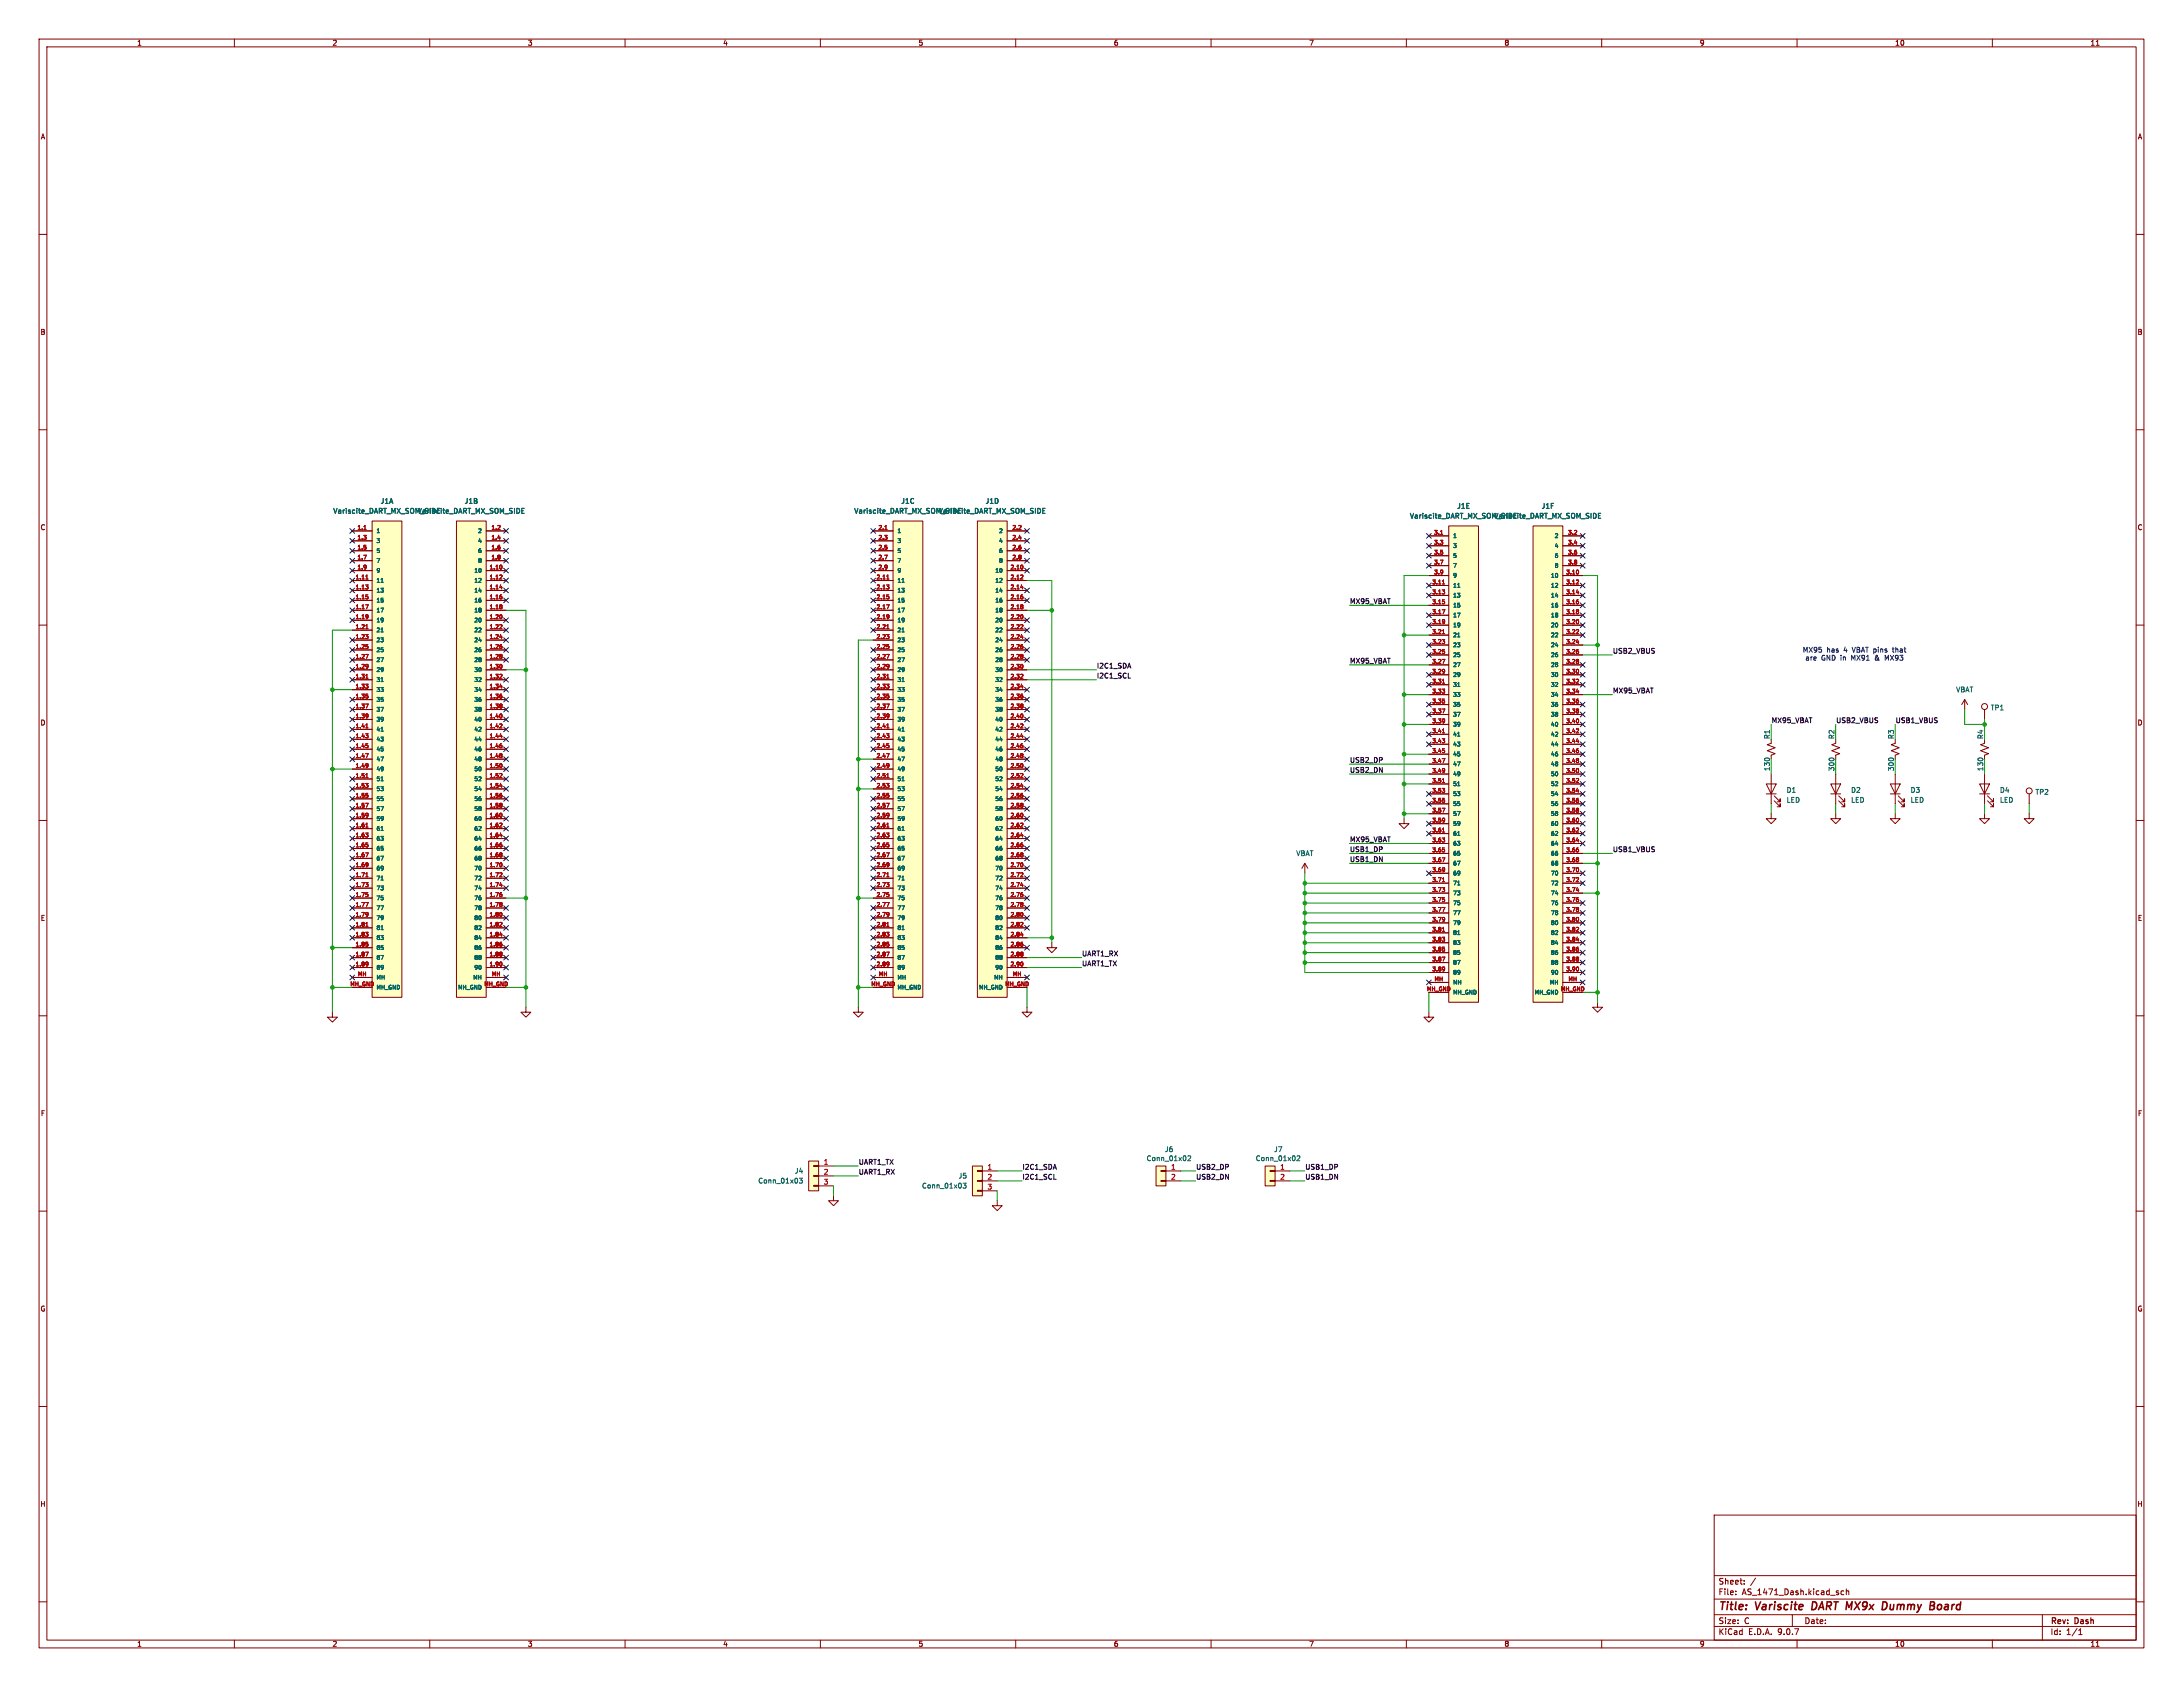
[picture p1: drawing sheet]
<svg xmlns="http://www.w3.org/2000/svg" width="559mm" height="432mm" viewBox="0 0 559 432" stroke-linecap="round" stroke-linejoin="round" font-family="sans-serif">
<defs><g id="words">
<g font-size="2.8" fill="#840000">
<text x="439.8" y="412.7">Title:</text>
<text x="449.5" y="412.7">Variscite</text>
<text x="464.6" y="412.7">DART MX9x</text>
<text x="484.2" y="412.7">Dummy</text>
<text x="497.2" y="412.7">Board</text>
</g>
<g font-size="2.1" fill="#840000">
<text x="439.8" y="405.8">Sheet:</text>
<text x="439.8" y="408.5">File:</text>
<text x="445.9" y="408.5">AS_1471_Dash.kicad_sch</text>
<text x="439.8" y="418.7">KiCad</text>
<text x="439.8" y="415.9">Size:</text>
<text x="446.5" y="415.9">C</text>
<text x="447.5" y="418.7">E.D.A.</text>
<text x="455.1" y="418.7">9.0.7</text>
<text x="461.8" y="415.9">Date:</text>
<text x="524.8" y="416.1">Rev:</text>
<text x="524.8" y="418.7">Id:</text>
<text x="528.9" y="418.7">1/1</text>
<text x="531.2" y="416.1">Dash</text>
</g>
<g font-size="1.8" fill="#840000">
<text x="35" y="11.9">1</text>
<text x="85" y="11.9">2</text>
<text x="135" y="11.9">3</text>
<text x="185" y="11.9">4</text>
<text x="235" y="11.9">5</text>
<text x="285" y="11.9">6</text>
<text x="335" y="11.9">7</text>
<text x="385" y="11.9">8</text>
<text x="435" y="11.9">9</text>
<text x="485" y="11.9">10</text>
<text x="535" y="11.9">11</text>
<text x="10.3" y="35.9">A</text>
<text x="547.1" y="35.9">A</text>
<text x="10.3" y="85.9">B</text>
<text x="547.1" y="85.9">B</text>
<text x="10.3" y="135.9">C</text>
<text x="547.1" y="135.9">C</text>
<text x="10.3" y="185.9">D</text>
<text x="547.1" y="185.9">D</text>
<text x="10.3" y="235.9">E</text>
<text x="547.1" y="235.9">E</text>
<text x="10.3" y="285.9">F</text>
<text x="547.1" y="285.9">F</text>
<text x="10.3" y="335.9">G</text>
<text x="547.1" y="335.9">G</text>
<text x="10.2" y="385.9">H</text>
<text x="547" y="385.9">H</text>
<text x="35" y="421.7">1</text>
<text x="85" y="421.7">2</text>
<text x="135" y="421.7">3</text>
<text x="185" y="421.7">4</text>
<text x="235" y="421.7">5</text>
<text x="285" y="421.7">6</text>
<text x="335" y="421.7">7</text>
<text x="385" y="421.7">8</text>
<text x="435" y="421.7">9</text>
<text x="485" y="421.7">10</text>
<text x="535" y="421.7">11</text>
</g>
<g font-size="1.8" fill="#006464">
<text x="85.2" y="131.7">Variscite_DART_MX_SOM_SIDE</text>
<text x="97.3" y="129.1">J1A</text>
<text x="106.8" y="131.7">Variscite_DART_MX_SOM_SIDE</text>
<text x="118.8" y="129.1">J1B</text>
<text x="218.6" y="131.7">Variscite_DART_MX_SOM_SIDE</text>
<text x="230.6" y="129.1">J1C</text>
<text x="240.1" y="131.7">Variscite_DART_MX_SOM_SIDE</text>
<text x="252.2" y="129.1">J1D</text>
<text x="372.9" y="130.4">J1E</text>
<text x="394.5" y="130.4">J1F</text>
<text x="360.8" y="132.9">Variscite_DART_MX_SOM_SIDE</text>
<text x="382.4" y="132.9">Variscite_DART_MX_SOM_SIDE</text>
<text x="500.6" y="177.4">VBAT</text>
<text x="509.5" y="182">TP1</text>
<text x="453.2" y="189.3" transform="rotate(-90 453.2 189.3)">R1</text>
<text x="469.7" y="189.3" transform="rotate(-90 469.7 189.3)">R2</text>
<text x="485" y="189.3" transform="rotate(-90 485 189.3)">R3</text>
<text x="507.8" y="189.3" transform="rotate(-90 507.8 189.3)">R4</text>
<text x="453.2" y="197.5" transform="rotate(-90 453.2 197.5)">130</text>
<text x="469.7" y="197.5" transform="rotate(-90 469.7 197.5)">300</text>
<text x="485" y="197.5" transform="rotate(-90 485 197.5)">300</text>
<text x="507.8" y="197.5" transform="rotate(-90 507.8 197.5)">130</text>
<text x="457.2" y="203.1">D1</text>
<text x="473.7" y="203.1">D2</text>
<text x="489" y="203.1">D3</text>
<text x="511.8" y="203.1">D4</text>
<text x="520.9" y="203.6">TP2</text>
<text x="457.2" y="205.7">LED</text>
<text x="473.7" y="205.7">LED</text>
<text x="489" y="205.7">LED</text>
<text x="511.8" y="205.7">LED</text>
<text x="331.7" y="219.3">VBAT</text>
<text x="293.4" y="297.4">Conn_01x02</text>
<text x="298.1" y="295.1">J6</text>
<text x="321.3" y="297.4">Conn_01x02</text>
<text x="326" y="295.1">J7</text>
<text x="194" y="303.1">Conn_01x03</text>
<text x="203.3" y="300.6">J4</text>
<text x="235.9" y="304.4">Conn_01x03</text>
<text x="245.3" y="301.9">J5</text>
</g>
<g font-size="1.8" fill="#0f0f0f">
<text x="345.4" y="154.7">MX95_VBAT</text>
<text x="412.7" y="167.4">USB2_VBUS</text>
<text x="280.7" y="171.2">I2C1_SDA</text>
<text x="280.7" y="173.7">I2C1_SCL</text>
<text x="345.4" y="169.9">MX95_VBAT</text>
<text x="412.7" y="177.5">MX95_VBAT</text>
<text x="453.4" y="185.2">MX95_VBAT</text>
<text x="469.9" y="185.2">USB2_VBUS</text>
<text x="485.1" y="185.2">USB1_VBUS</text>
<text x="345.4" y="197.9">USB2_DN</text>
<text x="345.4" y="195.3">USB2_DP</text>
<text x="345.4" y="215.6">MX95_VBAT</text>
<text x="345.4" y="220.7">USB1_DN</text>
<text x="345.4" y="218.2">USB1_DP</text>
<text x="412.7" y="218.2">USB1_VBUS</text>
<text x="276.9" y="244.8">UART1_RX</text>
<text x="276.9" y="247.4">UART1_TX</text>
<text x="219.7" y="298.2">UART1_TX</text>
<text x="261.6" y="299.5">I2C1_SDA</text>
<text x="306.1" y="299.5">USB2_DP</text>
<text x="334" y="299.5">USB1_DP</text>
<text x="219.7" y="300.7">UART1_RX</text>
<text x="261.6" y="302">I2C1_SCL</text>
<text x="306.1" y="302">USB2_DN</text>
<text x="334" y="302">USB1_DN</text>
</g>
<g font-size="1.8" fill="#0000c2">
<text x="461.4" y="167.2">MX95</text>
<text x="467.6" y="167.2">has</text>
<text x="472.1" y="167.2">4</text>
<text x="474.5" y="167.2">VBAT pins</text>
<text x="485.2" y="167.2">that</text>
<text x="462" y="169.3">are</text>
<text x="466.2" y="169.3">GND in</text>
<text x="474.2" y="169.3">MX91</text>
<text x="480.4" y="169.3">&amp;</text>
<text x="483.2" y="169.3">MX93</text>
</g>
<g font-size="1.8" fill="#a90000">
<text x="210.7" y="298.2">1</text>
<text x="252.7" y="299.5">1</text>
<text x="299.6" y="299.5">1</text>
<text x="327.6" y="299.5">1</text>
<text x="210.7" y="300.7">2</text>
<text x="210.7" y="303.3">3</text>
<text x="252.7" y="302">2</text>
<text x="252.7" y="304.5">3</text>
<text x="299.6" y="302">2</text>
<text x="327.6" y="302">2</text>
</g>
<g font-size="1.4" fill="#a90000">
<text x="91.4" y="135.6">1.1</text>
<text x="125.7" y="135.6">1.2</text>
<text x="224.7" y="135.6">2.1</text>
<text x="259" y="135.6">2.2</text>
<text x="367" y="136.9">3.1</text>
<text x="401.3" y="136.9">3.2</text>
<text x="91.4" y="138.2">1.3</text>
<text x="91.4" y="140.7">1.5</text>
<text x="91.4" y="143.3">1.7</text>
<text x="125.7" y="138.2">1.4</text>
<text x="125.7" y="140.7">1.6</text>
<text x="125.7" y="143.3">1.8</text>
<text x="224.7" y="138.2">2.3</text>
<text x="224.7" y="140.7">2.5</text>
<text x="224.7" y="143.3">2.7</text>
<text x="259" y="138.2">2.4</text>
<text x="259" y="140.7">2.6</text>
<text x="259" y="143.3">2.8</text>
<text x="367" y="139.4">3.3</text>
<text x="367" y="142">3.5</text>
<text x="401.3" y="139.4">3.4</text>
<text x="401.3" y="142">3.6</text>
<text x="90.9" y="148.3">1.11</text>
<text x="91.4" y="145.8">1.9</text>
<text x="125.2" y="145.8">1.10</text>
<text x="125.2" y="148.3">1.12</text>
<text x="224.2" y="148.3">2.11</text>
<text x="224.7" y="145.8">2.9</text>
<text x="258.5" y="145.8">2.10</text>
<text x="258.5" y="148.3">2.12</text>
<text x="366.5" y="149.6">3.11</text>
<text x="367" y="144.5">3.7</text>
<text x="367" y="147.1">3.9</text>
<text x="400.8" y="147.1">3.10</text>
<text x="400.8" y="149.6">3.12</text>
<text x="401.3" y="144.5">3.8</text>
<text x="90.9" y="150.9">1.13</text>
<text x="90.9" y="153.4">1.15</text>
<text x="90.9" y="156">1.17</text>
<text x="125.2" y="150.9">1.14</text>
<text x="125.2" y="153.4">1.16</text>
<text x="125.2" y="156">1.18</text>
<text x="224.2" y="150.9">2.13</text>
<text x="224.2" y="153.4">2.15</text>
<text x="224.2" y="156">2.17</text>
<text x="258.5" y="150.9">2.14</text>
<text x="258.5" y="153.4">2.16</text>
<text x="258.5" y="156">2.18</text>
<text x="366.5" y="152.1">3.13</text>
<text x="366.5" y="154.7">3.15</text>
<text x="400.8" y="152.1">3.14</text>
<text x="400.8" y="154.7">3.16</text>
<text x="90.9" y="158.5">1.19</text>
<text x="90.9" y="161">1.21</text>
<text x="125.2" y="158.5">1.20</text>
<text x="125.2" y="161">1.22</text>
<text x="224.2" y="158.5">2.19</text>
<text x="224.2" y="161">2.21</text>
<text x="258.5" y="158.5">2.20</text>
<text x="258.5" y="161">2.22</text>
<text x="366.5" y="157.2">3.17</text>
<text x="366.5" y="159.8">3.19</text>
<text x="400.8" y="157.2">3.18</text>
<text x="400.8" y="159.8">3.20</text>
<text x="90.9" y="163.6">1.23</text>
<text x="90.9" y="166.1">1.25</text>
<text x="125.2" y="163.6">1.24</text>
<text x="125.2" y="166.1">1.26</text>
<text x="224.2" y="163.6">2.23</text>
<text x="224.2" y="166.1">2.25</text>
<text x="258.5" y="163.6">2.24</text>
<text x="258.5" y="166.1">2.26</text>
<text x="366.5" y="162.3">3.21</text>
<text x="366.5" y="164.8">3.23</text>
<text x="366.5" y="167.4">3.25</text>
<text x="400.8" y="162.3">3.22</text>
<text x="400.8" y="164.8">3.24</text>
<text x="400.8" y="167.4">3.26</text>
<text x="90.9" y="168.7">1.27</text>
<text x="90.9" y="171.2">1.29</text>
<text x="90.9" y="173.7">1.31</text>
<text x="125.2" y="168.7">1.28</text>
<text x="125.2" y="171.2">1.30</text>
<text x="125.2" y="173.7">1.32</text>
<text x="224.2" y="168.7">2.27</text>
<text x="224.2" y="171.2">2.29</text>
<text x="224.2" y="173.7">2.31</text>
<text x="258.5" y="168.7">2.28</text>
<text x="258.5" y="171.2">2.30</text>
<text x="258.5" y="173.7">2.32</text>
<text x="366.5" y="169.9">3.27</text>
<text x="366.5" y="172.5">3.29</text>
<text x="400.8" y="169.9">3.28</text>
<text x="400.8" y="172.5">3.30</text>
<text x="90.9" y="176.3">1.33</text>
<text x="90.9" y="178.8">1.35</text>
<text x="125.2" y="176.3">1.34</text>
<text x="125.2" y="178.8">1.36</text>
<text x="224.2" y="176.3">2.33</text>
<text x="224.2" y="178.8">2.35</text>
<text x="258.5" y="176.3">2.34</text>
<text x="258.5" y="178.8">2.36</text>
<text x="366.5" y="175">3.31</text>
<text x="366.5" y="177.5">3.33</text>
<text x="400.8" y="175">3.32</text>
<text x="400.8" y="177.5">3.34</text>
<text x="90.9" y="181.4">1.37</text>
<text x="90.9" y="183.9">1.39</text>
<text x="125.2" y="181.4">1.38</text>
<text x="125.2" y="183.9">1.40</text>
<text x="224.2" y="181.4">2.37</text>
<text x="224.2" y="183.9">2.39</text>
<text x="258.5" y="181.4">2.38</text>
<text x="258.5" y="183.9">2.40</text>
<text x="366.5" y="180.1">3.35</text>
<text x="366.5" y="182.6">3.37</text>
<text x="366.5" y="185.2">3.39</text>
<text x="400.8" y="180.1">3.36</text>
<text x="400.8" y="182.6">3.38</text>
<text x="400.8" y="185.2">3.40</text>
<text x="90.9" y="186.4">1.41</text>
<text x="90.9" y="189">1.43</text>
<text x="90.9" y="191.5">1.45</text>
<text x="125.2" y="186.4">1.42</text>
<text x="125.2" y="189">1.44</text>
<text x="125.2" y="191.5">1.46</text>
<text x="224.2" y="186.4">2.41</text>
<text x="224.2" y="189">2.43</text>
<text x="224.2" y="191.5">2.45</text>
<text x="258.5" y="186.4">2.42</text>
<text x="258.5" y="189">2.44</text>
<text x="258.5" y="191.5">2.46</text>
<text x="366.5" y="187.7">3.41</text>
<text x="366.5" y="190.2">3.43</text>
<text x="400.8" y="187.7">3.42</text>
<text x="400.8" y="190.2">3.44</text>
<text x="90.9" y="194.1">1.47</text>
<text x="90.9" y="196.6">1.49</text>
<text x="125.2" y="194.1">1.48</text>
<text x="125.2" y="196.6">1.50</text>
<text x="224.2" y="194.1">2.47</text>
<text x="224.2" y="196.6">2.49</text>
<text x="258.5" y="194.1">2.48</text>
<text x="258.5" y="196.6">2.50</text>
<text x="366.5" y="192.8">3.45</text>
<text x="366.5" y="195.3">3.47</text>
<text x="366.5" y="197.9">3.49</text>
<text x="400.8" y="192.8">3.46</text>
<text x="400.8" y="195.3">3.48</text>
<text x="400.8" y="197.9">3.50</text>
<text x="90.9" y="199.1">1.51</text>
<text x="90.9" y="201.7">1.53</text>
<text x="125.2" y="199.1">1.52</text>
<text x="125.2" y="201.7">1.54</text>
<text x="224.2" y="199.1">2.51</text>
<text x="224.2" y="201.7">2.53</text>
<text x="258.5" y="199.1">2.52</text>
<text x="258.5" y="201.7">2.54</text>
<text x="366.5" y="200.4">3.51</text>
<text x="366.5" y="202.9">3.53</text>
<text x="400.8" y="200.4">3.52</text>
<text x="400.8" y="202.9">3.54</text>
<text x="90.9" y="204.2">1.55</text>
<text x="90.9" y="206.8">1.57</text>
<text x="90.9" y="209.3">1.59</text>
<text x="125.2" y="204.2">1.56</text>
<text x="125.2" y="206.8">1.58</text>
<text x="125.2" y="209.3">1.60</text>
<text x="224.2" y="204.2">2.55</text>
<text x="224.2" y="206.8">2.57</text>
<text x="224.2" y="209.3">2.59</text>
<text x="258.5" y="204.2">2.56</text>
<text x="258.5" y="206.8">2.58</text>
<text x="258.5" y="209.3">2.60</text>
<text x="366.5" y="205.5">3.55</text>
<text x="366.5" y="208">3.57</text>
<text x="400.8" y="205.5">3.56</text>
<text x="400.8" y="208">3.58</text>
<text x="90.9" y="211.8">1.61</text>
<text x="90.9" y="214.4">1.63</text>
<text x="125.2" y="211.8">1.62</text>
<text x="125.2" y="214.4">1.64</text>
<text x="224.2" y="211.8">2.61</text>
<text x="224.2" y="214.4">2.63</text>
<text x="258.5" y="211.8">2.62</text>
<text x="258.5" y="214.4">2.64</text>
<text x="366.5" y="210.6">3.59</text>
<text x="366.5" y="213.1">3.61</text>
<text x="366.5" y="215.6">3.63</text>
<text x="400.8" y="210.6">3.60</text>
<text x="400.8" y="213.1">3.62</text>
<text x="400.8" y="215.6">3.64</text>
<text x="90.9" y="216.9">1.65</text>
<text x="90.9" y="219.5">1.67</text>
<text x="90.9" y="222">1.69</text>
<text x="125.2" y="216.9">1.66</text>
<text x="125.2" y="219.5">1.68</text>
<text x="125.2" y="222">1.70</text>
<text x="224.2" y="216.9">2.65</text>
<text x="224.2" y="219.5">2.67</text>
<text x="224.2" y="222">2.69</text>
<text x="258.5" y="216.9">2.66</text>
<text x="258.5" y="219.5">2.68</text>
<text x="258.5" y="222">2.70</text>
<text x="366.5" y="218.2">3.65</text>
<text x="366.5" y="220.7">3.67</text>
<text x="400.8" y="218.2">3.66</text>
<text x="400.8" y="220.7">3.68</text>
<text x="90.9" y="224.5">1.71</text>
<text x="90.9" y="227.1">1.73</text>
<text x="125.2" y="224.5">1.72</text>
<text x="125.2" y="227.1">1.74</text>
<text x="224.2" y="224.5">2.71</text>
<text x="224.2" y="227.1">2.73</text>
<text x="258.5" y="224.5">2.72</text>
<text x="258.5" y="227.1">2.74</text>
<text x="366.5" y="223.3">3.69</text>
<text x="366.5" y="225.8">3.71</text>
<text x="400.8" y="223.3">3.70</text>
<text x="400.8" y="225.8">3.72</text>
<text x="90.9" y="229.6">1.75</text>
<text x="90.9" y="232.2">1.77</text>
<text x="125.2" y="229.6">1.76</text>
<text x="125.2" y="232.2">1.78</text>
<text x="224.2" y="229.6">2.75</text>
<text x="224.2" y="232.2">2.77</text>
<text x="258.5" y="229.6">2.76</text>
<text x="258.5" y="232.2">2.78</text>
<text x="366.5" y="228.3">3.73</text>
<text x="366.5" y="230.9">3.75</text>
<text x="366.5" y="233.4">3.77</text>
<text x="400.8" y="228.3">3.74</text>
<text x="400.8" y="230.9">3.76</text>
<text x="400.8" y="233.4">3.78</text>
<text x="90.9" y="234.7">1.79</text>
<text x="90.9" y="237.2">1.81</text>
<text x="90.9" y="239.8">1.83</text>
<text x="125.2" y="234.7">1.80</text>
<text x="125.2" y="237.2">1.82</text>
<text x="125.2" y="239.8">1.84</text>
<text x="224.2" y="234.7">2.79</text>
<text x="224.2" y="237.2">2.81</text>
<text x="224.2" y="239.8">2.83</text>
<text x="258.5" y="234.7">2.80</text>
<text x="258.5" y="237.2">2.82</text>
<text x="258.5" y="239.8">2.84</text>
<text x="366.5" y="236">3.79</text>
<text x="366.5" y="238.5">3.81</text>
<text x="400.8" y="236">3.80</text>
<text x="400.8" y="238.5">3.82</text>
<text x="90.9" y="242.3">1.85</text>
<text x="90.9" y="244.9">1.87</text>
<text x="125.2" y="242.3">1.86</text>
<text x="125.2" y="244.9">1.88</text>
<text x="224.2" y="242.3">2.85</text>
<text x="224.2" y="244.9">2.87</text>
<text x="258.5" y="242.3">2.86</text>
<text x="258.5" y="244.9">2.88</text>
<text x="366.5" y="241">3.83</text>
<text x="366.5" y="243.6">3.85</text>
<text x="400.8" y="241">3.84</text>
<text x="400.8" y="243.6">3.86</text>
<text x="90.9" y="247.4">1.89</text>
<text x="91.5" y="249.9">MH</text>
<text x="125.2" y="247.4">1.90</text>
<text x="125.8" y="249.9">MH</text>
<text x="224.2" y="247.4">2.89</text>
<text x="224.8" y="249.9">MH</text>
<text x="258.5" y="247.4">2.90</text>
<text x="259.1" y="249.9">MH</text>
<text x="366.5" y="246.1">3.87</text>
<text x="366.5" y="248.7">3.89</text>
<text x="367.1" y="251.2">MH</text>
<text x="400.8" y="246.1">3.88</text>
<text x="400.8" y="248.7">3.90</text>
<text x="401.4" y="251.2">MH</text>
<text x="89.5" y="252.5">MH_GND</text>
<text x="123.8" y="252.5">MH_GND</text>
<text x="222.9" y="252.5">MH_GND</text>
<text x="257.2" y="252.5">MH_GND</text>
<text x="365.1" y="253.7">MH_GND</text>
<text x="399.4" y="253.7">MH_GND</text>
</g>
<g font-size="1.4" fill="#006464">
<text x="96.3" y="136.6">1</text>
<text x="122.2" y="136.6">2</text>
<text x="229.6" y="136.6">1</text>
<text x="255.6" y="136.6">2</text>
<text x="371.9" y="137.9">1</text>
<text x="397.8" y="137.9">2</text>
<text x="96.3" y="139.2">3</text>
<text x="96.3" y="141.7">5</text>
<text x="122.2" y="139.2">4</text>
<text x="122.2" y="141.7">6</text>
<text x="229.6" y="139.2">3</text>
<text x="229.6" y="141.7">5</text>
<text x="255.6" y="139.2">4</text>
<text x="255.6" y="141.7">6</text>
<text x="371.9" y="140.4">3</text>
<text x="371.9" y="143">5</text>
<text x="397.8" y="140.4">4</text>
<text x="397.8" y="143">6</text>
<text x="96.3" y="144.2">7</text>
<text x="96.3" y="146.8">9</text>
<text x="96.3" y="149.3">11</text>
<text x="121.3" y="146.8">10</text>
<text x="121.3" y="149.3">12</text>
<text x="122.2" y="144.2">8</text>
<text x="229.6" y="144.2">7</text>
<text x="229.6" y="146.8">9</text>
<text x="229.6" y="149.3">11</text>
<text x="254.6" y="146.8">10</text>
<text x="254.6" y="149.3">12</text>
<text x="255.6" y="144.2">8</text>
<text x="371.9" y="145.5">7</text>
<text x="371.9" y="148.1">9</text>
<text x="396.8" y="148.1">10</text>
<text x="397.8" y="145.5">8</text>
<text x="96.3" y="151.9">13</text>
<text x="96.3" y="154.4">15</text>
<text x="121.3" y="151.9">14</text>
<text x="121.3" y="154.4">16</text>
<text x="229.6" y="151.9">13</text>
<text x="229.6" y="154.4">15</text>
<text x="254.6" y="151.9">14</text>
<text x="254.6" y="154.4">16</text>
<text x="371.9" y="150.6">11</text>
<text x="371.9" y="153.1">13</text>
<text x="371.9" y="155.7">15</text>
<text x="396.8" y="150.6">12</text>
<text x="396.8" y="153.1">14</text>
<text x="396.8" y="155.7">16</text>
<text x="96.3" y="156.9">17</text>
<text x="96.3" y="159.5">19</text>
<text x="121.3" y="156.9">18</text>
<text x="121.3" y="159.5">20</text>
<text x="229.6" y="156.9">17</text>
<text x="229.6" y="159.5">19</text>
<text x="254.6" y="156.9">18</text>
<text x="254.6" y="159.5">20</text>
<text x="371.9" y="158.2">17</text>
<text x="371.9" y="160.8">19</text>
<text x="396.8" y="158.2">18</text>
<text x="396.8" y="160.8">20</text>
<text x="96.3" y="162">21</text>
<text x="96.3" y="164.6">23</text>
<text x="96.3" y="167.1">25</text>
<text x="121.3" y="162">22</text>
<text x="121.3" y="164.6">24</text>
<text x="121.3" y="167.1">26</text>
<text x="229.6" y="162">21</text>
<text x="229.6" y="164.6">23</text>
<text x="229.6" y="167.1">25</text>
<text x="254.6" y="162">22</text>
<text x="254.6" y="164.6">24</text>
<text x="254.6" y="167.1">26</text>
<text x="371.9" y="163.3">21</text>
<text x="371.9" y="165.8">23</text>
<text x="396.8" y="163.3">22</text>
<text x="396.8" y="165.8">24</text>
<text x="96.3" y="169.6">27</text>
<text x="96.3" y="172.2">29</text>
<text x="121.3" y="169.6">28</text>
<text x="121.3" y="172.2">30</text>
<text x="229.6" y="169.6">27</text>
<text x="229.6" y="172.2">29</text>
<text x="254.6" y="169.6">28</text>
<text x="254.6" y="172.2">30</text>
<text x="371.9" y="168.4">25</text>
<text x="371.9" y="170.9">27</text>
<text x="371.9" y="173.5">29</text>
<text x="396.8" y="168.4">26</text>
<text x="396.8" y="170.9">28</text>
<text x="396.8" y="173.5">30</text>
<text x="96.3" y="174.7">31</text>
<text x="96.3" y="177.3">33</text>
<text x="96.3" y="179.8">35</text>
<text x="121.3" y="174.7">32</text>
<text x="121.3" y="177.3">34</text>
<text x="121.3" y="179.8">36</text>
<text x="229.6" y="174.7">31</text>
<text x="229.6" y="177.3">33</text>
<text x="229.6" y="179.8">35</text>
<text x="254.6" y="174.7">32</text>
<text x="254.6" y="177.3">34</text>
<text x="254.6" y="179.8">36</text>
<text x="371.9" y="176">31</text>
<text x="371.9" y="178.5">33</text>
<text x="396.8" y="176">32</text>
<text x="396.8" y="178.5">34</text>
<text x="96.3" y="182.3">37</text>
<text x="96.3" y="184.9">39</text>
<text x="121.3" y="182.3">38</text>
<text x="121.3" y="184.9">40</text>
<text x="229.6" y="182.3">37</text>
<text x="229.6" y="184.9">39</text>
<text x="254.6" y="182.3">38</text>
<text x="254.6" y="184.9">40</text>
<text x="371.9" y="181.1">35</text>
<text x="371.9" y="183.6">37</text>
<text x="396.8" y="181.1">36</text>
<text x="396.8" y="183.6">38</text>
<text x="96.3" y="187.4">41</text>
<text x="96.3" y="190">43</text>
<text x="121.3" y="187.4">42</text>
<text x="121.3" y="190">44</text>
<text x="229.6" y="187.4">41</text>
<text x="229.6" y="190">43</text>
<text x="254.6" y="187.4">42</text>
<text x="254.6" y="190">44</text>
<text x="371.9" y="186.2">39</text>
<text x="371.9" y="188.7">41</text>
<text x="371.9" y="191.2">43</text>
<text x="396.8" y="186.2">40</text>
<text x="396.8" y="188.7">42</text>
<text x="396.8" y="191.2">44</text>
<text x="96.3" y="192.5">45</text>
<text x="96.3" y="195">47</text>
<text x="96.3" y="197.6">49</text>
<text x="121.3" y="192.5">46</text>
<text x="121.3" y="195">48</text>
<text x="121.3" y="197.6">50</text>
<text x="229.6" y="192.5">45</text>
<text x="229.6" y="195">47</text>
<text x="229.6" y="197.6">49</text>
<text x="254.6" y="192.5">46</text>
<text x="254.6" y="195">48</text>
<text x="254.6" y="197.6">50</text>
<text x="371.9" y="193.8">45</text>
<text x="371.9" y="196.3">47</text>
<text x="396.8" y="193.8">46</text>
<text x="396.8" y="196.3">48</text>
<text x="96.3" y="200.1">51</text>
<text x="96.3" y="202.7">53</text>
<text x="121.3" y="200.1">52</text>
<text x="121.3" y="202.7">54</text>
<text x="229.6" y="200.1">51</text>
<text x="229.6" y="202.7">53</text>
<text x="254.6" y="200.1">52</text>
<text x="254.6" y="202.7">54</text>
<text x="371.9" y="198.9">49</text>
<text x="371.9" y="201.4">51</text>
<text x="371.9" y="203.9">53</text>
<text x="396.8" y="198.9">50</text>
<text x="396.8" y="201.4">52</text>
<text x="396.8" y="203.9">54</text>
<text x="96.3" y="205.2">55</text>
<text x="96.3" y="207.7">57</text>
<text x="121.3" y="205.2">56</text>
<text x="121.3" y="207.7">58</text>
<text x="229.6" y="205.2">55</text>
<text x="229.6" y="207.7">57</text>
<text x="254.6" y="205.2">56</text>
<text x="254.6" y="207.7">58</text>
<text x="371.9" y="206.5">55</text>
<text x="371.9" y="209">57</text>
<text x="396.8" y="206.5">56</text>
<text x="396.8" y="209">58</text>
<text x="96.3" y="210.3">59</text>
<text x="96.3" y="212.8">61</text>
<text x="96.3" y="215.4">63</text>
<text x="121.3" y="210.3">60</text>
<text x="121.3" y="212.8">62</text>
<text x="121.3" y="215.4">64</text>
<text x="229.6" y="210.3">59</text>
<text x="229.6" y="212.8">61</text>
<text x="229.6" y="215.4">63</text>
<text x="254.6" y="210.3">60</text>
<text x="254.6" y="212.8">62</text>
<text x="254.6" y="215.4">64</text>
<text x="371.9" y="211.6">59</text>
<text x="371.9" y="214.1">61</text>
<text x="396.8" y="211.6">60</text>
<text x="396.8" y="214.1">62</text>
<text x="96.3" y="217.9">65</text>
<text x="96.3" y="220.4">67</text>
<text x="121.3" y="217.9">66</text>
<text x="121.3" y="220.4">68</text>
<text x="229.6" y="217.9">65</text>
<text x="229.6" y="220.4">67</text>
<text x="254.6" y="217.9">66</text>
<text x="254.6" y="220.4">68</text>
<text x="371.9" y="216.6">63</text>
<text x="371.9" y="219.2">65</text>
<text x="371.9" y="221.7">67</text>
<text x="396.8" y="216.6">64</text>
<text x="396.8" y="219.2">66</text>
<text x="396.8" y="221.7">68</text>
<text x="96.3" y="223">69</text>
<text x="96.3" y="225.5">71</text>
<text x="121.3" y="223">70</text>
<text x="121.3" y="225.5">72</text>
<text x="229.6" y="223">69</text>
<text x="229.6" y="225.5">71</text>
<text x="254.6" y="223">70</text>
<text x="254.6" y="225.5">72</text>
<text x="371.9" y="224.3">69</text>
<text x="371.9" y="226.8">71</text>
<text x="396.8" y="224.3">70</text>
<text x="396.8" y="226.8">72</text>
<text x="96.3" y="228.1">73</text>
<text x="96.3" y="230.6">75</text>
<text x="96.3" y="233.1">77</text>
<text x="121.3" y="228.1">74</text>
<text x="121.3" y="230.6">76</text>
<text x="121.3" y="233.1">78</text>
<text x="229.6" y="228.1">73</text>
<text x="229.6" y="230.6">75</text>
<text x="229.6" y="233.1">77</text>
<text x="254.6" y="228.1">74</text>
<text x="254.6" y="230.6">76</text>
<text x="254.6" y="233.1">78</text>
<text x="371.9" y="229.3">73</text>
<text x="371.9" y="231.9">75</text>
<text x="396.8" y="229.3">74</text>
<text x="396.8" y="231.9">76</text>
<text x="96.3" y="235.7">79</text>
<text x="96.3" y="238.2">81</text>
<text x="121.3" y="235.7">80</text>
<text x="121.3" y="238.2">82</text>
<text x="229.6" y="235.7">79</text>
<text x="229.6" y="238.2">81</text>
<text x="254.6" y="235.7">80</text>
<text x="254.6" y="238.2">82</text>
<text x="371.9" y="234.4">77</text>
<text x="371.9" y="237">79</text>
<text x="371.9" y="239.5">81</text>
<text x="396.8" y="234.4">78</text>
<text x="396.8" y="237">80</text>
<text x="396.8" y="239.5">82</text>
<text x="96.3" y="240.8">83</text>
<text x="96.3" y="243.3">85</text>
<text x="96.3" y="245.8">87</text>
<text x="121.3" y="240.8">84</text>
<text x="121.3" y="243.3">86</text>
<text x="121.3" y="245.8">88</text>
<text x="229.6" y="240.8">83</text>
<text x="229.6" y="243.3">85</text>
<text x="229.6" y="245.8">87</text>
<text x="254.6" y="240.8">84</text>
<text x="254.6" y="243.3">86</text>
<text x="254.6" y="245.8">88</text>
<text x="371.9" y="242">83</text>
<text x="371.9" y="244.6">85</text>
<text x="396.8" y="242">84</text>
<text x="396.8" y="244.6">86</text>
<text x="96.3" y="250.9">MH</text>
<text x="96.3" y="248.4">89</text>
<text x="121" y="250.9">MH</text>
<text x="121.3" y="248.4">90</text>
<text x="229.6" y="250.9">MH</text>
<text x="229.6" y="248.4">89</text>
<text x="254.3" y="250.9">MH</text>
<text x="254.6" y="248.4">90</text>
<text x="371.9" y="247.1">87</text>
<text x="371.9" y="249.7">89</text>
<text x="396.8" y="247.1">88</text>
<text x="396.8" y="249.7">90</text>
<text x="96.3" y="253.5">MH_GND</text>
<text x="117.1" y="253.5">MH_GND</text>
<text x="229.6" y="253.5">MH_GND</text>
<text x="250.4" y="253.5">MH_GND</text>
<text x="371.9" y="252.2">MH</text>
<text x="371.9" y="254.7">MH_GND</text>
<text x="392.7" y="254.7">MH_GND</text>
<text x="396.6" y="252.2">MH</text>
</g>
</g></defs>
<g fill="none" stroke="#840000" stroke-width=".26">
<path d="M10 10h538.8v411.8h-538.8zM12 12h534.8v407.8h-534.8zM60 10v2M110 10v2M160 10v2M210 10v2M260 10v2M310 10v2M360 10v2M410 10v2M460 10v2M510 10v2"/>
<path d="M536.6 11.6h.7M10 60h2M546.8 60h2M10 110h2M546.8 110h2M10 160h2M546.8 160h2M453.4 189.2v1l-1 .4 2 .8-2 .8 2 .7-1 .4v1M453.4 198.1v7.6M10 210h2M452.1 200.7h2.6l-1.3 2.5zM452.1 203.2h2.6"/>
<path d="M453.4 208.3v1.3h1.3l-1.3 1.2-1.3-1.2h1.3M454.2 205l1.5 1.5v-.8v.8h-.8M454.2 203.7l1.5 1.5v-.7v.7h-.8M546.8 210h2M10 260h2M546.8 260h2M10 310h2M546.8 310h2M10 360h2M546.8 360h2M438.8 387.8h108v32h-108zM10 410h2"/>
<path d="M60 419.8v2M110 419.8v2M160 419.8v2M210 419.8v2M260 419.8v2M310 419.8v2M360 419.8v2M410 419.8v2M438.8 416.3h108M438.8 413.3h108M438.8 409.3h108M438.8 403.3h108"/>
<path d="M444.3 408v.2M444.3 407.3v.1M446.5 405.3v.2M446.5 404.6v.1M449.4 403.9l-1.3 1.9M458.8 413.3v3M460 419.8v2M472 407.3l-.5-.1-.2 .3 .1 .6h.6M472.6 407.3h.6l.1 .9M472.6 406.7v1.5M510 419.8v2M522.8 413.3v6.5"/>
<path d="M532.1 418.4h.9M532.1 417.3l.4-.4v1.5M546.8 410h2M536.6 421.4h.7"/>
</g>
<path d="M464 410l-.2 2h.4M482.5 410a1.11 1.11 0 0 1 0 1.9M496.7 410.7l-.5 .1-.2 .3v.7l.5 .2" fill="none" stroke="#840000" stroke-width=".4"/>
<path d="M370.8 134.6h7.7v121.9h-7.7z" fill="#ffffc2"/>
<g fill="none" stroke="#840000" stroke-width=".26">
<path d="M365.8 137.2h5M365.8 139.7h5M370.8 134.6h7.7v121.9h-7.7zM365.8 142.2h5M365.8 144.8h5M365.8 147.3h5M365.8 149.9h5M365.8 152.4h5M365.8 154.9h5M365.8 157.5h5M365.8 160h5M365.8 162.6h5"/>
<path d="M365.8 165.1h5M365.8 167.6h5M365.8 170.2h5M365.8 172.7h5M365.8 175.3h5M365.8 177.8h5M365.8 180.3h5M365.8 182.9h5M365.8 185.4h5M365.8 188h5M365.8 190.5h5M365.8 193h5"/>
<path d="M365.8 195.6h5M365.8 198.1h5M365.8 200.7h5M365.8 203.2h5M365.8 205.7h5M365.8 208.3h5M365.8 210.8h5M365.8 213.4h5M365.8 215.9h5M365.8 218.4h5M365.8 221h5M365.8 223.5h5"/>
<path d="M365.8 226.1h5M365.8 228.6h5M365.8 231.1h5M365.8 233.7h5M365.8 236.2h5M365.8 238.8h5M365.8 251.5h5M365.8 254h5M365.8 241.3h5M365.8 243.8h5M365.8 246.4h5M365.8 248.9h5"/>
</g>
<g fill="none" stroke="#a90000" stroke-width=".26">
<path d="M368.7 136.8h.6M369.2 151h.6l-.3 .4M369.2 156.1h.6l-.4 1M369.2 149.5h.6M369.3 153.5h.5M369.4 148.6l.1-.1v1M369.6 151.4l.2 .2-.2 .4M369.6 153.9l.2 .2-.2 .5M369.6 158.6l.2 .2-.1 .7M369.8 159.1l-.2 .1M369.2 163.7h.6l-.3 .4M369.2 168.8h.6l-.4 1"/>
<path d="M369.2 176.4h.6l-.3 .4M369.2 162.2h.6M369.2 174.9h.6M369.3 166.2h.5M369.3 178.9h.5M369.4 161.3l.1-.1v1M369.4 174l.1-.1v1M369.6 164.1l.2 .2-.2 .4M369.6 166.6l.2 .2-.2 .5M369.6 171.3l.2 .2-.1 .7M369.6 176.8l.2 .2-.2 .4M369.6 179.3l.2 .2-.2 .5"/>
<path d="M369.8 171.8l-.2 .1M369.2 181.5h.6l-.4 1M369.2 189.1h.6l-.3 .4M369.2 194.2h.6l-.4 1M369.2 187.6h.6M369.3 191.6h.5M369.4 186.7l.1-.1v1M369.4 199.4l.1-.1v1M369.6 184l.2 .2-.1 .7M369.6 189.5l.2 .2-.2 .4M369.6 192l.2 .2-.2 .5M369.6 196.7l.2 .2-.1 .7"/>
<path d="M369.8 184.5l-.2 .1M369.8 197.2l-.2 .1M369.2 201.8h.6l-.3 .4M369.2 206.9h.6l-.4 1M369.2 214.5h.6l-.3 .4M369.2 219.6h.6l-.4 1M369.2 200.3h.6M369.2 213h.6M369.3 204.3h.5M369.3 217h.5M369.4 212.1l.1-.1v1M369.6 202.2l.2 .2-.2 .4"/>
<path d="M369.6 204.7l.2 .2-.2 .5M369.6 209.4l.2 .2-.1 .7M369.6 214.9l.2 .2-.2 .4M369.6 217.4l.2 .2-.2 .5M369.8 209.9l-.2 .1M369.2 227.2h.6l-.3 .4M369.2 232.3h.6l-.4 1M369.2 239.9h.6l-.3 .4M369.2 225.7h.6M369.2 238.4h.6M369.3 229.7h.5M369.4 224.8l.1-.1v1"/>
<path d="M369.4 237.5l.1-.1v1M369.6 222.1l.2 .2-.1 .7M369.6 227.6l.2 .2-.2 .4M369.6 230.1l.2 .2-.2 .5M369.6 234.8l.2 .2-.1 .7M369.8 222.6l-.2 .1M369.8 235.3l-.2 .1M369.2 245h.6l-.4 1M369.3 242.4h.5M369.6 240.3l.2 .2-.2 .4M369.6 242.8l.2 .2-.2 .5M369.6 247.5l.2 .2-.1 .7"/>
<path d="M369.8 248l-.2 .1"/>
</g>
<path d="M373.1 150.3h.6M373.1 163h.6M373.1 175.7h.6M373.1 188.4h.6M373.1 201.1h.6M373.1 213.8h.6M373.1 226.5h.6M373.1 239.2h.6" fill="none" stroke="#006464" stroke-width=".26"/>
<path d="M392.4 134.6h7.6v121.9h-7.6z" fill="#ffffc2"/>
<g fill="none" stroke="#840000" stroke-width=".26">
<path d="M392.4 134.6h7.6v121.9h-7.6zM400 137.2h5.1M400 139.7h5.1M400 142.2h5.1M400 144.8h5.1M400 147.3h5.1M400 149.9h5.1M400 152.4h5.1M400 154.9h5.1M400 157.5h5.1M400 160h5.1M400 162.6h5.1"/>
<path d="M400 165.1h5.1M400 167.6h5.1M400 170.2h5.1M400 172.7h5.1M400 175.3h5.1M400 177.8h5.1M400 180.3h5.1M400 182.9h5.1M400 185.4h5.1M400 188h5.1M400 190.5h5.1M400 193h5.1"/>
<path d="M400 195.6h5.1M400 198.1h5.1M359.4 209.6v1.2h1.3l-1.3 1.3-1.3-1.3h1.3M400 200.7h5.1M400 203.2h5.1M400 205.7h5.1M400 208.3h5.1M400 210.8h5.1M400 213.4h5.1M400 215.9h5.1M400 218.4h5.1M400 221h5.1"/>
<path d="M400 223.5h5.1M400 226.1h5.1M400 228.6h5.1M400 231.1h5.1M400 233.7h5.1M400 236.2h5.1M400 238.8h5.1M134.6 257.8v1.3h1.3l-1.3 1.3-1.3-1.3h1.3M219.7 257.8v1.3h1.3l-1.3 1.3-1.3-1.3h1.3M400 251.5h5.1M400 254h5.1M400 241.3h5.1"/>
<path d="M400 243.8h5.1M400 246.4h5.1M400 248.9h5.1"/>
</g>
<g fill="none" stroke="#a90000" stroke-width=".26">
<path d="M403.5 151.7h.6M403.8 153.5h.2M403.9 148.5l.1 .4-.5 .6h.6M403.9 153.9l.2 .2-.2 .5M403.9 156.1l.2 .2-.2 .2 .2 .4-.2 .2M403.9 146l.2 .3-.2 .6M403.9 158.7l.2 .3-.2 .6M404 151.3v.7M403.5 164.4h.6M403.5 177.1h.6M403.8 166.2h.2M403.8 178.9h.2"/>
<path d="M403.9 161.2l.1 .4-.5 .6h.6M403.9 166.6l.2 .2-.2 .5M403.9 168.8l.2 .2-.2 .2 .2 .4-.2 .2M403.9 173.9l.1 .4-.5 .6h.6M403.9 179.3l.2 .2-.2 .5M403.9 171.4l.2 .3-.2 .6M404 164v.7M404 176.7v.7M403.5 189.8h.6M403.8 191.6h.2M403.9 181.5l.2 .2-.2 .2 .2 .4-.2 .2M403.9 186.6l.1 .4-.5 .6h.6"/>
<path d="M403.9 192l.2 .2-.2 .5M403.9 194.2l.2 .2-.2 .2 .2 .4-.2 .2M403.9 199.3l.1 .4-.5 .6h.6M403.9 184.1l.2 .3-.2 .6M403.9 196.8l.2 .3-.2 .6M404 189.4v.7M403.5 202.5h.6M403.5 215.2h.6M403.8 204.3h.2M403.8 217h.2M403.9 204.7l.2 .2-.2 .5M403.9 206.9l.2 .2-.2 .2 .2 .4-.2 .2"/>
<path d="M403.9 212l.1 .4-.5 .6h.6M403.9 217.4l.2 .2-.2 .5M403.9 219.6l.2 .2-.2 .2 .2 .4-.2 .2M403.9 209.5l.2 .3-.2 .6M404 202.1v.7M404 214.8v.7M403.5 227.9h.6M403.8 229.7h.2M403.9 224.7l.1 .4-.5 .6h.6M403.9 230.1l.2 .2-.2 .5M403.9 237.4l.1 .4-.5 .6h.6M403.9 232.3l.2 .2"/>
<path d="M403.9 222.2l.2 .3-.2 .6M403.9 234.9l.2 .3-.2 .6M404 227.5v.7M404.1 232.5h.1M404.1 232.5l-.2 .2 .2 .4-.2 .2M403.5 240.6h.6M403.8 242.4h.2M403.9 242.8l.2 .2-.2 .5M403.9 245l.2 .2-.2 .2 .2 .4-.2 .2M403.9 247.6l.2 .3-.2 .6M404 240.2v.7"/>
</g>
<path d="M409.2 132h.4M409.2 132.7h.6M409.2 131.4h.6" fill="none" stroke="#006464" stroke-width=".26"/>
<path d="M207 297.2h2.5v7.6h-2.5z" fill="#ffffc2"/>
<path d="M207 297.2h2.5v7.6h-2.5zM208.3 298.3h1.2v.3h-1.2zM209.5 298.5h3.9M208.3 300.9h1.2v.2h-1.2zM208.3 303.4h1.2v.3h-1.2zM209.5 301h3.9M209.5 303.5h3.9" fill="none" stroke="#840000" stroke-width=".26"/>
<path d="M204.6 301.6h.8l-.4 .5 .3 .1v.5h-.7" fill="none" stroke="#006464" stroke-width=".26"/>
<path d="M248.9 298.5h2.6v7.6h-2.6z" fill="#ffffc2"/>
<g fill="none" stroke="#840000" stroke-width=".26">
<path d="M508 208.3v1.3h1.3l-1.3 1.2-1.3-1.2h1.3M519.4 208.3v1.3h1.3l-1.3 1.2-1.2-1.2h1.2M262.9 257.8v1.3h1.3l-1.3 1.3-1.3-1.3h1.3M365.8 259.1v1.3h1.2l-1.2 1.2-1.3-1.2h1.3M408.9 256.5v1.3h1.3l-1.3 1.3-1.2-1.3h1.2M248.9 298.5h2.6v7.6h-2.6zM250.2 299.6h1.3v.2h-1.3zM251.5 299.7h3.8M213.4 306.1v1.2h1.2l-1.2 1.3-1.3-1.3h1.3M250.2 302.1h1.3v.3h-1.3zM250.2 304.7h1.3v.2h-1.3zM251.5 302.3h3.8"/>
<path d="M251.5 304.8h3.8"/>
</g>
<path d="M246.5 302.8h.8l-.4 .5 .3 .1v.6h-.7" fill="none" stroke="#006464" stroke-width=".26"/>
<path d="M95.2 133.4h7.7v121.9h-7.7z" fill="#ffffc2"/>
<g fill="none" stroke="#840000" stroke-width=".26">
<path d="M90.2 135.9h5M90.2 138.4h5M95.2 133.4h7.7v121.9h-7.7zM90.2 141h5M90.2 143.5h5M90.2 146.1h5M90.2 148.6h5M90.2 151.1h5M90.2 153.7h5M90.2 156.2h5M90.2 158.8h5M90.2 161.3h5"/>
<path d="M90.2 163.8h5M90.2 166.4h5M90.2 168.9h5M90.2 171.5h5M90.2 174h5M90.2 176.5h5M90.2 179.1h5M90.2 181.6h5M90.2 184.2h5M90.2 186.7h5M90.2 189.2h5M90.2 191.8h5"/>
<path d="M90.2 194.3h5M90.2 196.9h5M90.2 199.4h5M90.2 201.9h5M90.2 204.5h5M90.2 207h5M90.2 209.6h5M90.2 212.1h5M90.2 214.6h5M90.2 217.2h5M90.2 219.7h5M90.2 222.3h5"/>
<path d="M90.2 224.8h5M90.2 227.3h5M90.2 229.9h5M90.2 232.4h5M90.2 235h5M90.2 237.5h5M90.2 250.2h5M90.2 252.7h5M90.2 240h5M90.2 242.6h5M90.2 245.1h5M90.2 247.7h5"/>
</g>
<g fill="none" stroke="#a90000" stroke-width=".26">
<path d="M93.1 135.5h.6M93.6 149.7h.6l-.3 .4M93.6 154.8h.7l-.5 1M93.6 148.2h.6M93.7 152.3h.5M93.8 147.3l.1-.1v1M94 150.1l.2 .2-.2 .4M94 152.7l.2 .1-.2 .5M94 157.3l.1 .1M94.1 157.4h.1M94.2 157.4l-.1 .9M94.2 157.8l-.2 .2"/>
<path d="M93.6 162.4h.6l-.3 .4M93.6 167.5h.7l-.5 1M93.6 175.1h.6l-.3 .4M93.6 160.9h.6M93.6 173.6h.6M93.7 165h.5M93.7 177.7h.5M93.8 160l.1-.1v1M93.8 172.7l.1-.1v1M94 162.8l.2 .2v.3M94 170l.2 .2-.1 .8M94 175.5l.2 .2-.2 .4"/>
<path d="M94 178.1l.2 .1v.4M94 165.4h.1M94.1 163.4h-.1M94.1 165.4l.1 .1M94.1 170.6l-.1 .1M94.1 178.6l-.1 .1M94.2 165.5v.3l-.2 .2M94.2 163.3l-.1 .1M94.2 170.6h-.1M94.2 178.6h-.1M94.2 170.5v.1M93.6 180.2h.7l-.5 1"/>
<path d="M93.6 187.8h.6l-.3 .4M93.6 192.9h.7l-.5 1M93.6 186.3h.6M93.6 199h.6M93.7 190.4h.5M93.8 185.4l.1-.1v1M93.8 198.1l.1-.1v1M94 182.7l.2 .2-.1 .8M94 188.2l.2 .2-.2 .4M94 195.4l.2 .2-.1 .8M94 190.8h.1M94.1 190.8l.1 .1"/>
<path d="M94.2 190.9v.3l-.2 .2M94.2 183.2l-.2 .2M94.2 195.9l-.2 .2M93.6 200.5h.6l-.3 .4M93.6 205.6h.7l-.5 1M93.6 213.2h.6l-.3 .4M93.6 218.3h.7l-.5 1M93.6 211.7h.6M93.7 203.1h.5M93.7 215.8h.5M93.8 210.8l.1-.1v1M94 200.9l.2 .2-.2 .4"/>
<path d="M94 203.5l.2 .1v.4M94 208.1l.2 .2-.1 .8M94 213.6l.2 .2-.2 .4M94 216.2l.2 .1-.2 .5M94.1 204l-.1 .1M94.2 204h-.1M94.2 208.6l-.2 .2M93.6 225.9h.6l-.3 .4M93.6 231h.7l-.5 1M93.6 238.6h.6l-.3 .4M93.6 224.4h.6M93.6 237.1h.6"/>
<path d="M93.7 228.5h.5M93.8 223.5l.1-.1v1M93.8 236.2l.1-.1v1M94 220.8l.2 .2-.1 .8M94 226.3l.2 .2-.2 .4M94 228.9l.2 .1-.2 .5M94 233.5l.2 .2-.1 .8M94 239l.1 .1M94.1 239.1h.1M94.2 239.1v.4l-.2 .1M94.2 221.3l-.2 .2M94.2 234l-.2 .2"/>
<path d="M93.6 243.7h.7l-.5 1M93.7 241.2h.5M94 241.6l.2 .1-.2 .5M94 246.2l.1 .1M94.1 246.3h.1M94.2 246.3l-.1 .9M94.2 246.7l-.2 .2"/>
</g>
<path d="M97.5 149.1h.6M97.5 161.8h.6M97.5 174.5h.6M97.5 187.2h.6M97.5 199.9h.6M97.5 212.6h.6M97.5 225.3h.6M97.5 238h.6" fill="none" stroke="#006464" stroke-width=".26"/>
<path d="M116.8 133.4h7.7v121.9h-7.7z" fill="#ffffc2"/>
<g fill="none" stroke="#840000" stroke-width=".26">
<path d="M116.8 133.4h7.7v121.9h-7.7zM124.5 135.9h5M124.5 138.4h5M124.5 141h5M124.5 143.5h5M124.5 146.1h5M124.5 148.6h5M124.5 151.1h5M124.5 153.7h5M124.5 156.2h5M124.5 158.8h5M124.5 161.3h5"/>
<path d="M124.5 163.8h5M124.5 166.4h5M124.5 168.9h5M124.5 171.5h5M124.5 174h5M124.5 176.5h5M124.5 179.1h5M502.9 179.1l-.7 1.2M502.9 179.1l.8 1.2M502.9 179.1v2.5M124.5 181.6h5M124.5 184.2h5"/>
<path d="M124.5 186.7h5M124.5 189.2h5M124.5 191.8h5M124.5 194.3h5M124.5 196.9h5M124.5 199.4h5M485.1 198.1v7.6M508 181.6v2.6M508 198.1v7.6M124.5 201.9h5M124.5 204.5h5M124.5 207h5"/>
<path d="M124.5 209.6h5M124.5 212.1h5M124.5 214.6h5M124.5 217.2h5M124.5 219.7h5M483.9 200.7h2.5l-1.3 2.5zM483.9 203.2h2.5M485.9 205l1.5 1.5v-.8v.8h-.7M485.9 203.7l1.5 1.5v-.7v.7h-.7M506.7 200.7h2.6l-1.3 2.5zM506.7 203.2h2.6M508.8 205l1.5 1.5v-.8v.8h-.8"/>
<path d="M508.8 203.7l1.5 1.5v-.7v.7h-.8M519.4 203.2v2.5M124.5 222.3h5M124.5 224.8h5M124.5 227.3h5M124.5 229.9h5M124.5 232.4h5M124.5 235h5M124.5 237.5h5M334 221l-.8 1.3M334 221l.8 1.3M334 221v2.5"/>
<path d="M85.1 259.1v1.3h1.3l-1.3 1.2-1.3-1.2h1.3M124.5 250.2h5M124.5 252.7h5M124.5 240h5M124.5 242.6h5M124.5 245.1h5M124.5 247.7h5M269.2 241.3v1.3h1.3l-1.3 1.2-1.2-1.2h1.2M255.3 307.3v1.3h1.2l-1.2 1.3-1.3-1.3h1.3"/>
<circle cx="508" cy="180.8" r=".76"/>
<circle cx="519.4" cy="202.4" r=".76"/>
</g>
<g fill="none" stroke="#a90000" stroke-width=".26">
<path d="M127.9 150.4h.6M128.2 152.3h.2M128.3 147.2l.2 .4-.6 .6h.6M128.3 152.7l.2 .1-.2 .5M128.3 154.8l.2 .2-.2 .2 .2 .4-.2 .2M128.3 159.9l.2 .4-.6 .6h.6M128.4 144.7v.9M128.4 157.4h.1M128.4 157.4v.9M128.4 145.6h.1M128.4 150.1v.6M127.9 163.1h.6"/>
<path d="M127.9 175.8h.6M128.2 165h.2M128.2 177.7h.2M128.3 165.4l.2 .1-.2 .5M128.3 172.6l.2 .4-.6 .6h.6M128.3 178.1l.2 .1-.2 .5M128.3 167.5l.2 .2M128.4 170.1v.9M128.4 162.8v.6M128.4 175.5v.6M128.4 171h.1M128.5 167.7h.1"/>
<path d="M128.5 167.7l-.2 .2 .2 .4-.2 .2M127.9 188.5h.6M128.2 190.4h.2M128.3 180.2l.2 .2-.2 .2 .2 .4-.2 .2M128.3 185.3l.2 .4-.6 .6h.6M128.3 190.8l.2 .1-.2 .5M128.3 192.9l.2 .2-.2 .2 .2 .4-.2 .2M128.3 198l.2 .4-.6 .6h.6M128.4 182.8l.1 .3-.1 .6M128.4 195.5l.1 .3-.1 .6M128.4 188.2v.6M127.9 201.2h.6"/>
<path d="M127.9 213.9h.6M128.2 203.1h.2M128.2 215.8h.2M128.3 203.5l.2 .1-.2 .5M128.3 205.6l.2 .2-.2 .2 .2 .4-.2 .2M128.3 210.7l.2 .4-.6 .6h.6M128.3 216.2l.2 .1-.2 .5M128.3 218.3l.2 .2-.2 .2 .2 .4-.2 .2M128.4 208.2l.1 .3-.1 .6M128.4 200.9v.6M128.4 213.6v.6M127.9 226.6h.6"/>
<path d="M127.9 239.3h.6M128.2 228.5h.2M128.3 223.4l.2 .4-.6 .6h.6M128.3 228.9l.2 .1-.2 .5M128.3 231l.2 .2-.2 .2 .2 .4-.2 .2M128.3 236.1l.2 .4-.6 .6h.6M128.4 220.9l.1 .3-.1 .6M128.4 233.6l.1 .3-.1 .6M128.4 226.3v.6M128.4 239v.6M128.2 241.2h.2M128.3 241.6l.2 .1-.2 .5"/>
<path d="M128.3 243.7l.2 .2-.2 .2 .2 .4-.2 .2M128.4 246.3h.1M128.4 246.3v.9"/>
</g>
<path d="M133.6 130.7h.4M133.6 131.4h.6M133.6 130.1h.6" fill="none" stroke="#006464" stroke-width=".26"/>
<path d="M295.9 298.5h2.5v5h-2.5z" fill="#ffffc2"/>
<path d="M295.9 298.5h2.5v5h-2.5zM297.2 299.6h1.2v.2h-1.2zM298.4 299.7h3.9M297.2 302.1h1.2v.3h-1.2zM298.4 302.3h3.9" fill="none" stroke="#840000" stroke-width=".26"/>
<path d="M304.1 296l.5-.2 .2 .4-.8 .9h.8" fill="none" stroke="#006464" stroke-width=".26"/>
<path d="M323.8 298.5h2.6v5h-2.6z" fill="#ffffc2"/>
<path d="M508 189.2v1l-1 .4 2 .8-2 .8 2 .7-1 .4v1M469.9 208.3v1.3h1.3l-1.3 1.2-1.3-1.2h1.3M323.8 298.5h2.6v5h-2.6zM325.1 299.6h1.3v.2h-1.3zM326.4 299.7h3.8M325.1 302.1h1.3v.3h-1.3zM326.4 302.3h3.8" fill="none" stroke="#840000" stroke-width=".26"/>
<path d="M332 296l.5-.2 .2 .4-.8 .9h.8" fill="none" stroke="#006464" stroke-width=".26"/>
<path d="M228.6 133.4h7.6v121.9h-7.6z" fill="#ffffc2"/>
<g fill="none" stroke="#840000" stroke-width=".26">
<path d="M223.5 135.9h5.1M223.5 138.4h5.1M228.6 133.4h7.6v121.9h-7.6zM223.5 141h5.1M223.5 143.5h5.1M223.5 146.1h5.1M223.5 148.6h5.1M223.5 151.1h5.1M223.5 153.7h5.1M223.5 156.2h5.1M223.5 158.8h5.1M223.5 161.3h5.1"/>
<path d="M223.5 163.8h5.1M223.5 166.4h5.1M223.5 168.9h5.1M223.5 171.5h5.1M223.5 174h5.1M223.5 176.5h5.1M223.5 179.1h5.1M223.5 181.6h5.1M223.5 184.2h5.1M223.5 186.7h5.1M223.5 189.2h5.1M223.5 191.8h5.1"/>
<path d="M223.5 194.3h5.1M223.5 196.9h5.1M223.5 199.4h5.1M223.5 201.9h5.1M223.5 204.5h5.1M223.5 207h5.1M223.5 209.6h5.1M223.5 212.1h5.1M223.5 214.6h5.1M223.5 217.2h5.1M223.5 219.7h5.1M223.5 222.3h5.1"/>
<path d="M223.5 224.8h5.1M223.5 227.3h5.1M223.5 229.9h5.1M223.5 232.4h5.1M223.5 235h5.1M223.5 237.5h5.1M223.5 250.2h5.1M223.5 252.7h5.1M223.5 240h5.1M223.5 242.6h5.1M223.5 245.1h5.1M223.5 247.7h5.1"/>
</g>
<g fill="none" stroke="#a90000" stroke-width=".26">
<path d="M226.5 135.5h.6M226.9 149.7h.7l-.4 .4M226.9 154.8h.7l-.4 1M227 148.2h.6M227 152.3h.5M227.2 147.3l.1-.1v1M227.4 150.1l.2 .2-.2 .4M227.4 152.7l.2 .1-.2 .5M227.4 157.3l.2 .2-.2 .8M227.6 157.8l-.2 .2M226.9 162.4h.7l-.4 .4M226.9 167.5h.7l-.4 1"/>
<path d="M226.9 175.1h.7l-.4 .4M227 160.9h.6M227 173.6h.6M227 165h.5M227 177.7h.5M227.2 160l.1-.1v1M227.2 172.7l.1-.1v1M227.4 162.8l.2 .2-.2 .4M227.4 165.4l.2 .1-.2 .5M227.4 170l.2 .2-.2 .8M227.4 175.5l.2 .2-.2 .4M227.4 178.1l.2 .1-.2 .5"/>
<path d="M227.6 170.5l-.2 .2M226.9 180.2h.7l-.4 1M226.9 187.8h.7l-.4 .4M226.9 192.9h.7l-.4 1M227 186.3h.6M227 199h.6M227 190.4h.5M227.2 185.4l.1-.1v1M227.2 198.1l.1-.1v1M227.4 182.7l.2 .2-.2 .8M227.4 188.2l.2 .2-.2 .4M227.4 190.8l.2 .1-.2 .5"/>
<path d="M227.4 195.4l.2 .2-.2 .8M227.6 183.2l-.2 .2M227.6 195.9l-.2 .2M226.9 200.5h.7l-.4 .4M226.9 205.6h.7l-.4 1M226.9 213.2h.7l-.4 .4M226.9 218.3h.7l-.4 1M227 211.7h.6M227 203.1h.5M227 215.8h.5M227.2 210.8l.1-.1v1M227.4 200.9l.2 .2-.2 .4"/>
<path d="M227.4 203.5l.2 .1-.2 .5M227.4 208.1l.2 .2-.2 .8M227.4 213.6l.2 .2-.2 .4M227.4 216.2l.2 .1-.2 .5M227.6 208.6l-.2 .2M226.9 225.9h.7l-.4 .4M226.9 231h.7l-.4 1M226.9 238.6h.7l-.4 .4M227 224.4h.6M227 237.1h.6M227 228.5h.5M227.2 223.5l.1-.1v1"/>
<path d="M227.2 236.2l.1-.1v1M227.4 220.8l.2 .2-.2 .8M227.4 226.3l.2 .2-.2 .4M227.4 228.9l.2 .1-.2 .5M227.4 233.5l.2 .2-.2 .8M227.4 239l.2 .2-.2 .4M227.6 221.3l-.2 .2M227.6 234l-.2 .2M226.9 243.7h.7l-.4 1M227 241.2h.5M227.4 241.6l.2 .1-.2 .5M227.4 246.2l.2 .2-.2 .8"/>
<path d="M227.6 246.7l-.2 .2"/>
</g>
<path d="M230.9 149.1h.6M230.9 161.8h.6M230.9 174.5h.6M230.9 187.2h.6M230.9 199.9h.6M230.9 212.6h.6M230.9 225.3h.6M230.9 238h.6" fill="none" stroke="#006464" stroke-width=".26"/>
<path d="M250.2 133.4h7.6v121.9h-7.6z" fill="#ffffc2"/>
<g fill="none" stroke="#840000" stroke-width=".26">
<path d="M90.2 135.9h5M90.2 138.4h5M124.5 135.9h5M124.5 138.4h5M223.5 135.9h5.1M223.5 138.4h5.1M250.2 133.4h7.6v121.9h-7.6zM257.8 135.9h5.1M257.8 138.4h5.1M365.8 137.2h5M365.8 139.7h5M400 137.2h5.1"/>
<path d="M400 139.7h5.1M90.2 141h5M90.2 143.5h5M90.2 146.1h5M90.2 148.6h5M90.2 151.1h5M90.2 153.7h5M90.2 156.2h5M90.2 158.8h5M124.5 141h5M124.5 143.5h5M124.5 146.1h5"/>
<path d="M124.5 148.6h5M124.5 151.1h5M124.5 153.7h5M124.5 156.2h5M124.5 158.8h5M223.5 141h5.1M223.5 143.5h5.1M223.5 146.1h5.1M223.5 148.6h5.1M223.5 151.1h5.1M223.5 153.7h5.1M223.5 156.2h5.1"/>
<path d="M223.5 158.8h5.1M257.8 141h5.1M257.8 143.5h5.1M257.8 146.1h5.1M257.8 148.6h5.1M257.8 151.1h5.1M257.8 153.7h5.1M257.8 156.2h5.1M257.8 158.8h5.1M365.8 142.2h5M365.8 144.8h5M365.8 147.3h5"/>
<path d="M365.8 149.9h5M365.8 152.4h5M365.8 154.9h5M365.8 157.5h5M400 142.2h5.1M400 144.8h5.1M400 147.3h5.1M400 149.9h5.1M400 152.4h5.1M400 154.9h5.1M400 157.5h5.1M90.2 161.3h5"/>
<path d="M90.2 163.8h5M90.2 166.4h5M90.2 168.9h5M90.2 171.5h5M90.2 174h5M90.2 176.5h5M90.2 179.1h5M124.5 161.3h5M124.5 163.8h5M124.5 166.4h5M124.5 168.9h5M124.5 171.5h5"/>
<path d="M124.5 174h5M124.5 176.5h5M124.5 179.1h5M223.5 161.3h5.1M223.5 163.8h5.1M223.5 166.4h5.1M223.5 168.9h5.1M223.5 171.5h5.1M223.5 174h5.1M223.5 176.5h5.1M223.5 179.1h5.1M257.8 161.3h5.1"/>
<path d="M257.8 163.8h5.1M257.8 166.4h5.1M257.8 168.9h5.1M257.8 171.5h5.1M257.8 174h5.1M257.8 176.5h5.1M257.8 179.1h5.1M365.8 160h5M365.8 162.6h5M365.8 165.1h5M365.8 167.6h5M365.8 170.2h5"/>
<path d="M365.8 172.7h5M365.8 175.3h5M365.8 177.8h5M400 160h5.1M400 162.6h5.1M400 165.1h5.1M400 167.6h5.1M400 170.2h5.1M400 172.7h5.1M400 175.3h5.1M400 177.8h5.1M90.2 181.6h5"/>
<path d="M90.2 184.2h5M90.2 186.7h5M90.2 189.2h5M90.2 191.8h5M90.2 194.3h5M90.2 196.9h5M90.2 199.4h5M124.5 181.6h5M124.5 184.2h5M124.5 186.7h5M124.5 189.2h5M124.5 191.8h5"/>
<path d="M124.5 194.3h5M124.5 196.9h5M124.5 199.4h5M223.5 181.6h5.1M223.5 184.2h5.1M223.5 186.7h5.1M223.5 189.2h5.1M223.5 191.8h5.1M223.5 194.3h5.1M223.5 196.9h5.1M223.5 199.4h5.1M257.8 181.6h5.1"/>
<path d="M257.8 184.2h5.1M257.8 186.7h5.1M257.8 189.2h5.1M257.8 191.8h5.1M257.8 194.3h5.1M257.8 196.9h5.1M257.8 199.4h5.1M365.8 180.3h5M365.8 182.9h5M365.8 185.4h5M365.8 188h5M365.8 190.5h5"/>
<path d="M365.8 193h5M365.8 195.6h5M365.8 198.1h5M400 180.3h5.1M400 182.9h5.1M400 185.4h5.1M400 188h5.1M400 190.5h5.1M400 193h5.1M400 195.6h5.1M400 198.1h5.1M469.9 189.2v1l-1 .4 2 .8-2 .8 2 .7-1 .4v1"/>
<path d="M469.9 198.1v7.6M485.1 189.2v1l-1 .4 2.1 .8-2.1 .8 2.1 .7-1.1 .4v1M90.2 201.9h5M90.2 204.5h5M90.2 207h5M90.2 209.6h5M90.2 212.1h5M90.2 214.6h5M90.2 217.2h5M90.2 219.7h5M124.5 201.9h5M124.5 204.5h5"/>
<path d="M124.5 207h5M124.5 209.6h5M124.5 212.1h5M124.5 214.6h5M124.5 217.2h5M124.5 219.7h5M223.5 201.9h5.1M223.5 204.5h5.1M223.5 207h5.1M223.5 209.6h5.1M223.5 212.1h5.1M223.5 214.6h5.1"/>
<path d="M223.5 217.2h5.1M223.5 219.7h5.1M257.8 201.9h5.1M257.8 204.5h5.1M257.8 207h5.1M257.8 209.6h5.1M257.8 212.1h5.1M257.8 214.6h5.1M257.8 217.2h5.1M257.8 219.7h5.1M365.8 203.2h5M365.8 200.7h5"/>
<path d="M365.8 205.7h5M365.8 208.3h5M365.8 210.8h5M365.8 213.4h5M365.8 215.9h5M365.8 218.4h5M400 203.2h5.1M400 200.7h5.1M400 205.7h5.1M400 208.3h5.1M400 210.8h5.1M400 213.4h5.1"/>
<path d="M400 215.9h5.1M400 218.4h5.1M468.6 200.7h2.6l-1.3 2.5zM468.6 203.2h2.6M470.7 205l1.5 1.5v-.8v.8h-.8M470.7 203.7l1.5 1.5v-.7v.7h-.8M485.1 208.3v1.3h1.3l-1.3 1.2-1.2-1.2h1.2M90.2 222.3h5M90.2 224.8h5M90.2 227.3h5M90.2 229.9h5M90.2 232.4h5"/>
<path d="M90.2 235h5M90.2 237.5h5M124.5 222.3h5M124.5 224.8h5M124.5 227.3h5M124.5 229.9h5M124.5 232.4h5M124.5 235h5M124.5 237.5h5M223.5 222.3h5.1M223.5 224.8h5.1M223.5 227.3h5.1"/>
<path d="M223.5 229.9h5.1M223.5 232.4h5.1M223.5 235h5.1M223.5 237.5h5.1M257.8 222.3h5.1M257.8 224.8h5.1M257.8 227.3h5.1M257.8 229.9h5.1M257.8 232.4h5.1M257.8 235h5.1M257.8 237.5h5.1M365.8 221h5"/>
<path d="M365.8 223.5h5M365.8 226.1h5M365.8 228.6h5M365.8 231.1h5M365.8 233.7h5M365.8 236.2h5M365.8 238.8h5M400 221h5.1M400 223.5h5.1M400 226.1h5.1M400 228.6h5.1M400 231.1h5.1"/>
<path d="M400 233.7h5.1M400 236.2h5.1M400 238.8h5.1M90.2 250.2h5M90.2 252.7h5M90.2 240h5M90.2 242.6h5M90.2 245.1h5M90.2 247.7h5M124.5 250.2h5M124.5 252.7h5M124.5 240h5"/>
<path d="M124.5 242.6h5M124.5 245.1h5M124.5 247.7h5M223.5 250.2h5.1M223.5 252.7h5.1M223.5 240h5.1M223.5 242.6h5.1M223.5 245.1h5.1M223.5 247.7h5.1M257.8 250.2h5.1M257.8 252.7h5.1M257.8 240h5.1"/>
<path d="M257.8 242.6h5.1M257.8 245.1h5.1M257.8 247.7h5.1M365.8 251.5h5M365.8 254h5M365.8 241.3h5M365.8 243.8h5M365.8 246.4h5M365.8 248.9h5M400 251.5h5.1M400 254h5.1M400 241.3h5.1"/>
<path d="M400 243.8h5.1M400 246.4h5.1M400 248.9h5.1"/>
</g>
<g fill="none" stroke="#a90000" stroke-width=".26">
<path d="M93.1 135.5h.6M226.5 135.5h.6M368.7 136.8h.6M93.6 149.7h.6l-.3 .4M93.6 154.8h.7l-.5 1M93.6 148.2h.6M93.7 152.3h.5M93.8 147.3l.1-.1v1M94 150.1l.2 .2-.2 .4M94 152.7l.2 .1-.2 .5M94 157.3l.1 .1M94.1 157.4h.1"/>
<path d="M94.2 157.4l-.1 .9M94.2 157.8l-.2 .2M127.9 150.4h.6M128.2 152.3h.2M128.3 147.2l.2 .4-.6 .6h.6M128.3 159.9l.2 .4-.6 .6h.6M128.3 152.7l.2 .1-.2 .5M128.3 154.8l.2 .2-.2 .2 .2 .4-.2 .2M128.4 144.7v.9M128.4 157.4h.1M128.4 157.4v.9M128.4 145.6h.1"/>
<path d="M128.4 150.1v.6M226.9 149.7h.7l-.4 .4M226.9 154.8h.7l-.4 1M227 148.2h.6M227 152.3h.5M227.2 147.3l.1-.1v1M227.4 150.1l.2 .2-.2 .4M227.4 152.7l.2 .1-.2 .5M227.4 157.3l.2 .2-.2 .8M227.6 157.8l-.2 .2M261.3 150.4h.6M261.6 152.3h.2"/>
<path d="M261.7 147.2l.1 .4-.6 .6h.6M261.7 152.7l.1 .1-.1 .5M261.7 154.8l.1 .2-.1 .2 .1 .4-.1 .2M261.7 159.9l.1 .4-.6 .6h.6M261.7 144.7l.1 .3-.1 .6M261.7 157.4l.1 .3-.1 .6M261.8 150.1v.6M369.2 151h.6l-.3 .4M369.2 156.1h.6l-.4 1M369.2 149.5h.6M369.3 153.5h.5M369.4 148.6l.1-.1v1"/>
<path d="M369.6 151.4l.2 .2-.2 .4M369.6 153.9l.2 .2-.2 .5M369.6 158.6l.2 .2-.1 .7M369.8 159.1l-.2 .1M403.5 151.7h.6M403.8 153.5h.2M403.9 148.5l.1 .4-.5 .6h.6M403.9 153.9l.2 .2-.2 .5M403.9 156.1l.2 .2-.2 .2 .2 .4-.2 .2M403.9 146l.2 .3-.2 .6M403.9 158.7l.2 .3-.2 .6M404 151.3v.7"/>
<path d="M93.6 162.4h.6l-.3 .4M93.6 167.5h.7l-.5 1M93.6 175.1h.6l-.3 .4M93.6 160.9h.6M93.6 173.6h.6M93.7 165h.5M93.7 177.7h.5M93.8 160l.1-.1v1M93.8 172.7l.1-.1v1M94 162.8l.2 .2v.3M94 170l.2 .2-.1 .8M94 175.5l.2 .2-.2 .4"/>
<path d="M94 178.1l.2 .1v.4M94 165.4h.1M94.1 163.4h-.1M94.1 165.4l.1 .1M94.1 170.6l-.1 .1M94.1 178.6l-.1 .1M94.2 165.5v.3l-.2 .2M94.2 163.3l-.1 .1M94.2 170.6h-.1M94.2 178.6h-.1M94.2 170.5v.1M127.9 163.1h.6"/>
<path d="M127.9 175.8h.6M128.2 165h.2M128.2 177.7h.2M128.3 172.6l.2 .4-.6 .6h.6M128.3 165.4l.2 .1-.2 .5M128.3 178.1l.2 .1-.2 .5M128.3 167.5l.2 .2M128.4 170.1v.9M128.4 162.8v.6M128.4 175.5v.6M128.4 171h.1M128.5 167.7h.1"/>
<path d="M128.5 167.7l-.2 .2 .2 .4-.2 .2M226.9 162.4h.7l-.4 .4M226.9 167.5h.7l-.4 1M226.9 175.1h.7l-.4 .4M227 160.9h.6M227 173.6h.6M227 165h.5M227 177.7h.5M227.2 160l.1-.1v1M227.2 172.7l.1-.1v1M227.4 162.8l.2 .2-.2 .4M227.4 165.4l.2 .1-.2 .5"/>
<path d="M227.4 170l.2 .2-.2 .8M227.4 175.5l.2 .2-.2 .4M227.4 178.1l.2 .1-.2 .5M227.6 170.5l-.2 .2M261.3 163.1h.6M261.3 175.8h.6M261.6 165h.2M261.6 177.7h.2M261.7 165.4l.1 .1-.1 .5M261.7 172.6l.1 .4-.6 .6h.6M261.7 178.1l.1 .1-.1 .5M261.7 167.5l.1 .2"/>
<path d="M261.7 170.1l.1 .3-.1 .6M261.8 162.8v.6M261.8 175.5v.6M261.8 167.7h.1M261.8 167.7l-.1 .2 .1 .4-.1 .2M369.2 163.7h.6l-.3 .4M369.2 168.8h.6l-.4 1M369.2 176.4h.6l-.3 .4M369.2 162.2h.6M369.2 174.9h.6M369.3 166.2h.5M369.3 178.9h.5"/>
<path d="M369.4 161.3l.1-.1v1M369.4 174l.1-.1v1M369.6 164.1l.2 .2-.2 .4M369.6 166.6l.2 .2-.2 .5M369.6 171.3l.2 .2-.1 .7M369.6 176.8l.2 .2-.2 .4M369.6 179.3l.2 .2-.2 .5M369.8 171.8l-.2 .1M403.5 164.4h.6M403.5 177.1h.6M403.8 166.2h.2M403.8 178.9h.2"/>
<path d="M403.9 161.2l.1 .4-.5 .6h.6M403.9 166.6l.2 .2-.2 .5M403.9 168.8l.2 .2-.2 .2 .2 .4-.2 .2M403.9 173.9l.1 .4-.5 .6h.6M403.9 179.3l.2 .2-.2 .5M403.9 171.4l.2 .3-.2 .6M404 164v.7M404 176.7v.7M93.6 180.2h.7l-.5 1M93.6 187.8h.6l-.3 .4M93.6 192.9h.7l-.5 1M93.6 186.3h.6"/>
<path d="M93.6 199h.6M93.7 190.4h.5M93.8 185.4l.1-.1v1M93.8 198.1l.1-.1v1M94 182.7l.2 .2-.1 .8M94 188.2l.2 .2-.2 .4M94 195.4l.2 .2-.1 .8M94 190.8h.1M94.1 190.8l.1 .1M94.2 190.9v.3l-.2 .2M94.2 183.2l-.2 .2M94.2 195.9l-.2 .2"/>
<path d="M127.9 188.5h.6M128.2 190.4h.2M128.3 185.3l.2 .4-.6 .6h.6M128.3 198l.2 .4-.6 .6h.6M128.3 180.2l.2 .2-.2 .2 .2 .4-.2 .2M128.3 190.8l.2 .1-.2 .5M128.3 192.9l.2 .2-.2 .2 .2 .4-.2 .2M128.4 182.8l.1 .3-.1 .6M128.4 195.5l.1 .3-.1 .6M128.4 188.2v.6M226.9 180.2h.7l-.4 1M226.9 187.8h.7l-.4 .4"/>
<path d="M226.9 192.9h.7l-.4 1M227 186.3h.6M227 199h.6M227 190.4h.5M227.2 185.4l.1-.1v1M227.2 198.1l.1-.1v1M227.4 182.7l.2 .2-.2 .8M227.4 188.2l.2 .2-.2 .4M227.4 190.8l.2 .1-.2 .5M227.4 195.4l.2 .2-.2 .8M227.6 183.2l-.2 .2M227.6 195.9l-.2 .2"/>
<path d="M261.3 188.5h.6M261.6 190.4h.2M261.7 180.2l.1 .2-.1 .2 .1 .4-.1 .2M261.7 185.3l.1 .4-.6 .6h.6M261.7 190.8l.1 .1-.1 .5M261.7 192.9l.1 .2-.1 .2 .1 .4-.1 .2M261.7 198l.1 .4-.6 .6h.6M261.7 182.8l.1 .3-.1 .6M261.7 195.5l.1 .3-.1 .6M261.8 188.2v.6M369.2 181.5h.6l-.4 1M369.2 189.1h.6l-.3 .4"/>
<path d="M369.2 194.2h.6l-.4 1M369.2 187.6h.6M369.3 191.6h.5M369.4 186.7l.1-.1v1M369.4 199.4l.1-.1v1M369.6 184l.2 .2-.1 .7M369.6 189.5l.2 .2-.2 .4M369.6 192l.2 .2-.2 .5M369.6 196.7l.2 .2-.1 .7M369.8 184.5l-.2 .1M369.8 197.2l-.2 .1M403.5 189.8h.6"/>
<path d="M403.8 191.6h.2M403.9 181.5l.2 .2-.2 .2 .2 .4-.2 .2M403.9 186.6l.1 .4-.5 .6h.6M403.9 192l.2 .2-.2 .5M403.9 194.2l.2 .2-.2 .2 .2 .4-.2 .2M403.9 199.3l.1 .4-.5 .6h.6M403.9 184.1l.2 .3-.2 .6M403.9 196.8l.2 .3-.2 .6M404 189.4v.7M93.6 200.5h.6l-.3 .4M93.6 205.6h.7l-.5 1M93.6 213.2h.6l-.3 .4"/>
<path d="M93.6 218.3h.7l-.5 1M93.6 211.7h.6M93.7 203.1h.5M93.7 215.8h.5M93.8 210.8l.1-.1v1M94 200.9l.2 .2-.2 .4M94 203.5l.2 .1v.4M94 208.1l.2 .2-.1 .8M94 213.6l.2 .2-.2 .4M94 216.2l.2 .1-.2 .5M94.1 204l-.1 .1M94.2 204h-.1"/>
<path d="M94.2 208.6l-.2 .2M127.9 201.2h.6M127.9 213.9h.6M128.2 203.1h.2M128.2 215.8h.2M128.3 210.7l.2 .4-.6 .6h.6M128.3 218.3l.2 .2-.2 .2 .2 .4-.2 .2M128.3 203.5l.2 .1-.2 .5M128.3 205.6l.2 .2-.2 .2 .2 .4-.2 .2M128.3 216.2l.2 .1-.2 .5M128.4 208.2l.1 .3-.1 .6M128.4 200.9v.6"/>
<path d="M128.4 213.6v.6M226.9 200.5h.7l-.4 .4M226.9 205.6h.7l-.4 1M226.9 213.2h.7l-.4 .4M226.9 218.3h.7l-.4 1M227 211.7h.6M227 203.1h.5M227 215.8h.5M227.2 210.8l.1-.1v1M227.4 200.9l.2 .2-.2 .4M227.4 203.5l.2 .1-.2 .5M227.4 208.1l.2 .2-.2 .8"/>
<path d="M227.4 213.6l.2 .2-.2 .4M227.4 216.2l.2 .1-.2 .5M227.6 208.6l-.2 .2M261.3 201.2h.6M261.3 213.9h.6M261.6 203.1h.2M261.6 215.8h.2M261.7 203.5l.1 .1-.1 .5M261.7 205.6l.1 .2-.1 .2 .1 .4-.1 .2M261.7 210.7l.1 .4-.6 .6h.6M261.7 216.2l.1 .1-.1 .5M261.7 218.3l.1 .2-.1 .2 .1 .4-.1 .2"/>
<path d="M261.7 208.2l.1 .3-.1 .6M261.8 200.9v.6M261.8 213.6v.6M369.2 201.8h.6l-.3 .4M369.2 206.9h.6l-.4 1M369.2 214.5h.6l-.3 .4M369.2 219.6h.6l-.4 1M369.2 200.3h.6M369.2 213h.6M369.3 204.3h.5M369.3 217h.5M369.4 212.1l.1-.1v1"/>
<path d="M369.6 202.2l.2 .2-.2 .4M369.6 204.7l.2 .2-.2 .5M369.6 209.4l.2 .2-.1 .7M369.6 214.9l.2 .2-.2 .4M369.6 217.4l.2 .2-.2 .5M369.8 209.9l-.2 .1M403.5 202.5h.6M403.5 215.2h.6M403.8 204.3h.2M403.8 217h.2M403.9 204.7l.2 .2-.2 .5M403.9 206.9l.2 .2-.2 .2 .2 .4-.2 .2"/>
<path d="M403.9 212l.1 .4-.5 .6h.6M403.9 217.4l.2 .2-.2 .5M403.9 219.6l.2 .2-.2 .2 .2 .4-.2 .2M403.9 209.5l.2 .3-.2 .6M404 202.1v.7M404 214.8v.7M93.6 225.9h.6l-.3 .4M93.6 231h.7l-.5 1M93.6 238.6h.6l-.3 .4M93.6 224.4h.6M93.6 237.1h.6M93.7 228.5h.5"/>
<path d="M93.8 223.5l.1-.1v1M93.8 236.2l.1-.1v1M94 220.8l.2 .2-.1 .8M94 226.3l.2 .2-.2 .4M94 228.9l.2 .1-.2 .5M94 233.5l.2 .2-.1 .8M94 239l.1 .1M94.1 239.1h.1M94.2 239.1v.4l-.2 .1M94.2 221.3l-.2 .2M94.2 234l-.2 .2M127.9 226.6h.6"/>
<path d="M127.9 239.3h.6M128.2 228.5h.2M128.3 223.4l.2 .4-.6 .6h.6M128.3 236.1l.2 .4-.6 .6h.6M128.3 228.9l.2 .1-.2 .5M128.3 231l.2 .2-.2 .2 .2 .4-.2 .2M128.4 220.9l.1 .3-.1 .6M128.4 233.6l.1 .3-.1 .6M128.4 226.3v.6M128.4 239v.6M226.9 225.9h.7l-.4 .4M226.9 231h.7l-.4 1"/>
<path d="M226.9 238.6h.7l-.4 .4M227 224.4h.6M227 237.1h.6M227 228.5h.5M227.2 223.5l.1-.1v1M227.2 236.2l.1-.1v1M227.4 220.8l.2 .2-.2 .8M227.4 226.3l.2 .2-.2 .4M227.4 228.9l.2 .1-.2 .5M227.4 233.5l.2 .2-.2 .8M227.4 239l.2 .2-.2 .4M227.6 221.3l-.2 .2"/>
<path d="M227.6 234l-.2 .2M261.3 226.6h.6M261.3 239.3h.6M261.6 228.5h.2M261.7 223.4l.1 .4-.6 .6h.6M261.7 228.9l.1 .1-.1 .5M261.7 231l.1 .2-.1 .2 .1 .4-.1 .2M261.7 236.1l.1 .4-.6 .6h.6M261.7 220.9l.1 .3-.1 .6M261.7 233.6l.1 .3-.1 .6M261.8 226.3v.6M261.8 239v.6"/>
<path d="M369.2 227.2h.6l-.3 .4M369.2 232.3h.6l-.4 1M369.2 239.9h.6l-.3 .4M369.2 225.7h.6M369.2 238.4h.6M369.3 229.7h.5M369.4 224.8l.1-.1v1M369.4 237.5l.1-.1v1M369.6 222.1l.2 .2-.1 .7M369.6 227.6l.2 .2-.2 .4M369.6 230.1l.2 .2-.2 .5M369.6 234.8l.2 .2-.1 .7"/>
<path d="M369.8 222.6l-.2 .1M369.8 235.3l-.2 .1M403.5 227.9h.6M403.8 229.7h.2M403.9 224.7l.1 .4-.5 .6h.6M403.9 230.1l.2 .2-.2 .5M403.9 237.4l.1 .4-.5 .6h.6M403.9 232.3l.2 .2M403.9 222.2l.2 .3-.2 .6M403.9 234.9l.2 .3-.2 .6M404 227.5v.7M404.1 232.5h.1"/>
<path d="M404.1 232.5l-.2 .2 .2 .4-.2 .2M93.6 243.7h.7l-.5 1M93.7 241.2h.5M94 241.6l.2 .1-.2 .5M94 246.2l.1 .1M94.1 246.3h.1M94.2 246.3l-.1 .9M94.2 246.7l-.2 .2M128.2 241.2h.2M128.3 241.6l.2 .1-.2 .5M128.3 243.7l.2 .2-.2 .2 .2 .4-.2 .2M128.4 246.3h.1"/>
<path d="M128.4 246.3v.9M226.9 243.7h.7l-.4 1M227 241.2h.5M227.4 241.6l.2 .1-.2 .5M227.4 246.2l.2 .2-.2 .8M227.6 246.7l-.2 .2M261.6 241.2h.2M261.7 241.6l.1 .1-.1 .5M261.7 243.7l.1 .2-.1 .2 .1 .4-.1 .2M261.7 246.3l.1 .3-.1 .6M369.2 245h.6l-.4 1M369.3 242.4h.5"/>
<path d="M369.6 240.3l.2 .2-.2 .4M369.6 242.8l.2 .2-.2 .5M369.6 247.5l.2 .2-.1 .7M369.8 248l-.2 .1M403.5 240.6h.6M403.8 242.4h.2M403.9 242.8l.2 .2-.2 .5M403.9 245l.2 .2-.2 .2 .2 .4-.2 .2M403.9 247.6l.2 .3-.2 .6M404 240.2v.7"/>
</g>
<g fill="none" stroke="#006464" stroke-width=".26">
<path d="M133.6 130.7h.4M133.6 131.4h.6M133.6 130.1h.6M266.9 130.7h.4M266.9 131.4h.6M266.9 130.1h.6M409.2 131.4h.6M409.2 132h.4M409.2 132.7h.6M97.5 149.1h.6M230.9 149.1h.6M373.1 150.3h.6"/>
<path d="M97.5 161.8h.6M97.5 174.5h.6M230.9 161.8h.6M230.9 174.5h.6M373.1 163h.6M373.1 175.7h.6M97.5 187.2h.6M97.5 199.9h.6M230.9 187.2h.6M230.9 199.9h.6M373.1 188.4h.6M97.5 212.6h.6"/>
<path d="M230.9 212.6h.6M373.1 201.1h.6M373.1 213.8h.6M97.5 225.3h.6M97.5 238h.6M230.9 225.3h.6M230.9 238h.6M373.1 226.5h.6M373.1 239.2h.6"/>
</g>
<path d="M288.8 173.6h.6M269.8 301.8h.6" fill="none" stroke="#0f0f0f" stroke-width=".26"/>
<g fill="none" stroke="#009600" stroke-width=".26">
<path d="M129.5 156.2h5.1v101.6M262.9 148.6h6.3v92.7M262.9 156.2h6.3M345.4 154.9h20.4M365.8 147.3h-6.4v62.3M405.1 147.3h3.8v109.2M85.1 176.5h5.1M90.2 161.3h-5.1v97.8M129.5 171.5h5.1M223.5 163.8h-3.8v94M262.9 171.5h17.8M262.9 174h17.8"/>
<path d="M345.4 170.2h20.4M359.4 177.8h6.4M359.4 162.6h6.4M405.1 177.8h7.6M405.1 167.6h7.6M405.1 165.1h3.8M85.1 196.9h5.1M219.7 194.3h3.8M345.4 198.1h20.4M345.4 195.6h20.4M359.4 185.4h6.4M359.4 193h6.4"/>
<path d="M453.4 185.4v3.8M453.4 194.3v3.8M469.9 185.4v3.8M469.9 194.3v3.8M485.1 185.4v3.8M485.1 194.3v3.8M502.9 181.6v3.8h5.1M508 184.2v5M508 194.3v3.8M219.7 201.9h3.8M345.4 218.4h20.4M345.4 215.9h20.4"/>
<path d="M359.4 200.7h6.4M359.4 208.3h6.4M405.1 218.4h7.6M453.4 205.7v2.6M469.9 205.7v2.6M485.1 205.7v2.6M508 205.7v2.6M519.4 205.7v2.6M129.5 229.9h5.1M219.7 229.9h3.8M334 223.5v25.4h31.8M334 231.1h31.8"/>
<path d="M334 236.2h31.8M334 228.6h31.8M334 226.1h31.8M334 233.7h31.8M334 238.8h31.8M345.4 221h20.4M405.1 228.6h3.8M405.1 221h3.8M85.1 252.7h5.1M85.1 242.6h5.1M129.5 252.7h5.1M219.7 252.7h3.8"/>
<path d="M262.9 245.1h14M262.9 247.7h14M262.9 240h6.3M262.9 252.7v5.1M334 243.8h31.8M334 246.4h31.8M334 241.3h31.8M365.8 254v5.1M405.1 254h3.8M213.4 298.5h6.3M255.3 299.7h6.3M302.3 299.7h3.8"/>
<path d="M330.2 299.7h3.8M213.4 301h6.3M213.4 303.5v2.6M255.3 302.3h6.3M255.3 304.8v2.5M302.3 302.3h3.8M330.2 302.3h3.8"/>
</g>
<g fill="none" stroke="#000084" stroke-width=".26">
<path d="M89.6 137.8l1.2 1.2M89.6 135.3l1.2 1.2M90.8 137.8l-1.2 1.2M90.8 135.3l-1.2 1.2M128.9 135.3l1.2 1.2M128.9 137.8l1.2 1.2M130.1 135.3l-1.2 1.2M130.1 137.8l-1.2 1.2M222.9 135.3l1.2 1.2M222.9 137.8l1.2 1.2M224.1 135.3l-1.2 1.2M224.1 137.8l-1.2 1.2"/>
<path d="M262.3 135.3l1.2 1.2M262.3 137.8l1.2 1.2M263.5 135.3l-1.2 1.2M263.5 137.8l-1.2 1.2M365.2 139.1l1.2 1.2M365.2 136.6l1.2 1.2M366.4 139.1l-1.2 1.2M366.4 136.6l-1.2 1.2M404.5 136.6l1.2 1.2M404.5 139.1l1.2 1.2M405.7 136.6l-1.2 1.2M405.7 139.1l-1.2 1.2"/>
<path d="M89.6 145.4l1.2 1.3M89.6 150.5l1.2 1.2M89.6 153.1l1.2 1.2M89.6 148l1.2 1.2M89.6 158.1l1.2 1.3M89.6 155.6l1.2 1.2M89.6 140.4l1.2 1.2M89.6 142.9l1.2 1.2M90.8 145.4l-1.2 1.3M90.8 150.5l-1.2 1.2M90.8 153.1l-1.2 1.2M90.8 148l-1.2 1.2"/>
<path d="M90.8 158.1l-1.2 1.3M90.8 155.6l-1.2 1.2M90.8 140.4l-1.2 1.2M90.8 142.9l-1.2 1.2M128.9 142.9l1.2 1.2M128.9 145.4l1.2 1.3M128.9 140.4l1.2 1.2M128.9 148l1.2 1.2M128.9 158.1l1.2 1.3M128.9 153.1l1.2 1.2M128.9 150.5l1.2 1.2M130.1 142.9l-1.2 1.2"/>
<path d="M130.1 145.4l-1.2 1.3M130.1 140.4l-1.2 1.2M130.1 148l-1.2 1.2M130.1 158.1l-1.2 1.3M130.1 153.1l-1.2 1.2M130.1 150.5l-1.2 1.2M222.9 142.9l1.2 1.2M222.9 140.4l1.2 1.2M222.9 145.4l1.2 1.3M222.9 155.6l1.2 1.2M222.9 150.5l1.2 1.2M222.9 148l1.2 1.2"/>
<path d="M222.9 153.1l1.2 1.2M222.9 158.1l1.2 1.3M224.1 155.6l-1.2 1.2M224.1 153.1l-1.2 1.2M224.1 142.9l-1.2 1.2M224.1 140.4l-1.2 1.2M224.1 145.4l-1.2 1.3M224.1 150.5l-1.2 1.2M224.1 148l-1.2 1.2M224.1 158.1l-1.2 1.3M262.3 158.1l1.2 1.3M262.3 142.9l1.2 1.2"/>
<path d="M262.3 145.4l1.2 1.3M262.3 140.4l1.2 1.2M262.3 150.5l1.2 1.2M262.3 153.1l1.2 1.2M263.5 158.1l-1.2 1.3M263.5 142.9l-1.2 1.2M263.5 145.4l-1.2 1.3M263.5 140.4l-1.2 1.2M263.5 150.5l-1.2 1.2M263.5 153.1l-1.2 1.2M365.2 151.8l1.2 1.2M365.2 159.4l1.2 1.2"/>
<path d="M365.2 156.9l1.2 1.2M365.2 141.6l1.2 1.2M365.2 144.2l1.2 1.2M365.2 149.3l1.2 1.2M366.4 151.8l-1.2 1.2M366.4 159.4l-1.2 1.2M366.4 156.9l-1.2 1.2M366.4 141.6l-1.2 1.2M366.4 144.2l-1.2 1.2M366.4 149.3l-1.2 1.2M404.5 151.8l1.2 1.2M404.5 154.3l1.2 1.2"/>
<path d="M404.5 149.3l1.2 1.2M404.5 141.6l1.2 1.2M404.5 144.2l1.2 1.2M404.5 159.4l1.2 1.2M404.5 156.9l1.2 1.2M405.7 151.8l-1.2 1.2M405.7 154.3l-1.2 1.2M405.7 149.3l-1.2 1.2M405.7 141.6l-1.2 1.2M405.7 144.2l-1.2 1.2M405.7 159.4l-1.2 1.2M405.7 156.9l-1.2 1.2"/>
<path d="M89.6 165.8l1.2 1.2M89.6 163.2l1.2 1.2M89.6 168.3l1.2 1.2M89.6 173.4l1.2 1.2M89.6 170.8l1.2 1.3M89.6 178.5l1.2 1.2M90.8 165.8l-1.2 1.2M90.8 163.2l-1.2 1.2M90.8 168.3l-1.2 1.2M90.8 173.4l-1.2 1.2M90.8 170.8l-1.2 1.3M90.8 178.5l-1.2 1.2"/>
<path d="M128.9 163.2l1.2 1.2M128.9 165.8l1.2 1.2M128.9 160.7l1.2 1.2M128.9 168.3l1.2 1.2M128.9 178.5l1.2 1.2M128.9 173.4l1.2 1.2M128.9 175.9l1.2 1.2M130.1 163.2l-1.2 1.2M130.1 165.8l-1.2 1.2M130.1 160.7l-1.2 1.2M130.1 168.3l-1.2 1.2M130.1 178.5l-1.2 1.2"/>
<path d="M130.1 173.4l-1.2 1.2M130.1 175.9l-1.2 1.2M222.9 165.8l1.2 1.2M222.9 168.3l1.2 1.2M222.9 170.8l1.2 1.3M222.9 160.7l1.2 1.2M222.9 178.5l1.2 1.2M222.9 175.9l1.2 1.2M222.9 173.4l1.2 1.2M224.1 165.8l-1.2 1.2M224.1 168.3l-1.2 1.2M224.1 170.8l-1.2 1.3"/>
<path d="M224.1 160.7l-1.2 1.2M224.1 178.5l-1.2 1.2M224.1 175.9l-1.2 1.2M224.1 173.4l-1.2 1.2M262.3 165.8l1.2 1.2M262.3 163.2l1.2 1.2M262.3 168.3l1.2 1.2M262.3 160.7l1.2 1.2M262.3 178.5l1.2 1.2M262.3 175.9l1.2 1.2M263.5 165.8l-1.2 1.2M263.5 163.2l-1.2 1.2"/>
<path d="M263.5 168.3l-1.2 1.2M263.5 160.7l-1.2 1.2M263.5 178.5l-1.2 1.2M263.5 175.9l-1.2 1.2M365.2 167l1.2 1.2M365.2 164.5l1.2 1.2M365.2 179.7l1.2 1.2M365.2 172.1l1.2 1.2M365.2 174.7l1.2 1.2M366.4 167l-1.2 1.2M366.4 164.5l-1.2 1.2M366.4 179.7l-1.2 1.2"/>
<path d="M366.4 172.1l-1.2 1.2M366.4 174.7l-1.2 1.2M404.5 169.6l1.2 1.2M404.5 162l1.2 1.2M404.5 174.7l1.2 1.2M404.5 179.7l1.2 1.2M404.5 172.1l1.2 1.2M405.7 169.6l-1.2 1.2M405.7 162l-1.2 1.2M405.7 174.7l-1.2 1.2M405.7 179.7l-1.2 1.2M405.7 172.1l-1.2 1.2"/>
<path d="M89.6 191.2l1.2 1.2M89.6 188.6l1.2 1.2M89.6 186.1l1.2 1.2M89.6 193.7l1.2 1.2M89.6 198.8l1.2 1.2M89.6 181l1.2 1.2M89.6 183.5l1.2 1.3M90.8 191.2l-1.2 1.2M90.8 188.6l-1.2 1.2M90.8 186.1l-1.2 1.2M90.8 193.7l-1.2 1.2M90.8 198.8l-1.2 1.2"/>
<path d="M90.8 181l-1.2 1.2M90.8 183.5l-1.2 1.3M128.9 186.1l1.2 1.2M128.9 191.2l1.2 1.2M128.9 188.6l1.2 1.2M128.9 193.7l1.2 1.2M128.9 196.2l1.2 1.3M128.9 198.8l1.2 1.2M128.9 183.5l1.2 1.3M128.9 181l1.2 1.2M130.1 186.1l-1.2 1.2M130.1 191.2l-1.2 1.2"/>
<path d="M130.1 188.6l-1.2 1.2M130.1 193.7l-1.2 1.2M130.1 196.2l-1.2 1.3M130.1 198.8l-1.2 1.2M130.1 183.5l-1.2 1.3M130.1 181l-1.2 1.2M222.9 188.6l1.2 1.2M222.9 181l1.2 1.2M222.9 186.1l1.2 1.2M222.9 183.5l1.2 1.3M222.9 198.8l1.2 1.2M222.9 196.2l1.2 1.3"/>
<path d="M222.9 191.2l1.2 1.2M224.1 188.6l-1.2 1.2M224.1 181l-1.2 1.2M224.1 186.1l-1.2 1.2M224.1 183.5l-1.2 1.3M224.1 198.8l-1.2 1.2M224.1 196.2l-1.2 1.3M224.1 191.2l-1.2 1.2M262.3 183.5l1.2 1.3M262.3 186.1l1.2 1.2M262.3 181l1.2 1.2M262.3 188.6l1.2 1.2"/>
<path d="M262.3 193.7l1.2 1.2M262.3 191.2l1.2 1.2M262.3 196.2l1.2 1.3M262.3 198.8l1.2 1.2M263.5 183.5l-1.2 1.3M263.5 186.1l-1.2 1.2M263.5 181l-1.2 1.2M263.5 188.6l-1.2 1.2M263.5 193.7l-1.2 1.2M263.5 191.2l-1.2 1.2M263.5 196.2l-1.2 1.3M263.5 198.8l-1.2 1.2"/>
<path d="M365.2 189.9l1.2 1.2M365.2 187.4l1.2 1.2M365.2 182.3l1.2 1.2M366.4 189.9l-1.2 1.2M366.4 187.4l-1.2 1.2M366.4 182.3l-1.2 1.2M404.5 182.3l1.2 1.2M404.5 184.8l1.2 1.2M404.5 197.5l1.2 1.2M404.5 195l1.2 1.2M404.5 187.4l1.2 1.2M404.5 189.9l1.2 1.2"/>
<path d="M404.5 192.4l1.2 1.2M405.7 182.3l-1.2 1.2M405.7 184.8l-1.2 1.2M405.7 197.5l-1.2 1.2M405.7 195l-1.2 1.2M405.7 187.4l-1.2 1.2M405.7 189.9l-1.2 1.2M405.7 192.4l-1.2 1.2M89.6 206.4l1.2 1.2M89.6 211.5l1.2 1.2M89.6 219.1l1.2 1.2M89.6 201.3l1.2 1.2"/>
<path d="M89.6 203.9l1.2 1.2M89.6 208.9l1.2 1.3M89.6 216.6l1.2 1.2M89.6 214l1.2 1.2M90.8 206.4l-1.2 1.2M90.8 211.5l-1.2 1.2M90.8 219.1l-1.2 1.2M90.8 201.3l-1.2 1.2M90.8 203.9l-1.2 1.2M90.8 208.9l-1.2 1.3M90.8 216.6l-1.2 1.2M90.8 214l-1.2 1.2"/>
<path d="M128.9 211.5l1.2 1.2M128.9 208.9l1.2 1.3M128.9 206.4l1.2 1.2M128.9 216.6l1.2 1.2M128.9 214l1.2 1.2M128.9 219.1l1.2 1.2M128.9 201.3l1.2 1.2M128.9 203.9l1.2 1.2M130.1 211.5l-1.2 1.2M130.1 208.9l-1.2 1.3M130.1 206.4l-1.2 1.2M130.1 216.6l-1.2 1.2"/>
<path d="M130.1 214l-1.2 1.2M130.1 219.1l-1.2 1.2M130.1 201.3l-1.2 1.2M130.1 203.9l-1.2 1.2M222.9 219.1l1.2 1.2M222.9 211.5l1.2 1.2M222.9 216.6l1.2 1.2M222.9 214l1.2 1.2M222.9 206.4l1.2 1.2M222.9 208.9l1.2 1.3M222.9 203.9l1.2 1.2M224.1 219.1l-1.2 1.2"/>
<path d="M224.1 211.5l-1.2 1.2M224.1 216.6l-1.2 1.2M224.1 214l-1.2 1.2M224.1 206.4l-1.2 1.2M224.1 208.9l-1.2 1.3M224.1 203.9l-1.2 1.2M262.3 203.9l1.2 1.2M262.3 201.3l1.2 1.2M262.3 214l1.2 1.2M262.3 216.6l1.2 1.2M262.3 206.4l1.2 1.2M262.3 208.9l1.2 1.3"/>
<path d="M262.3 211.5l1.2 1.2M262.3 219.1l1.2 1.2M263.5 203.9l-1.2 1.2M263.5 201.3l-1.2 1.2M263.5 214l-1.2 1.2M263.5 216.6l-1.2 1.2M263.5 206.4l-1.2 1.2M263.5 208.9l-1.2 1.3M263.5 211.5l-1.2 1.2M263.5 219.1l-1.2 1.2M365.2 205.1l1.2 1.2M365.2 212.8l1.2 1.2"/>
<path d="M365.2 210.2l1.2 1.2M365.2 202.6l1.2 1.2M366.4 205.1l-1.2 1.2M366.4 212.8l-1.2 1.2M366.4 210.2l-1.2 1.2M366.4 202.6l-1.2 1.2M404.5 205.1l1.2 1.2M404.5 207.7l1.2 1.2M404.5 210.2l1.2 1.2M404.5 212.8l1.2 1.2M404.5 202.6l1.2 1.2M404.5 200.1l1.2 1.2"/>
<path d="M404.5 215.3l1.2 1.2M405.7 205.1l-1.2 1.2M405.7 207.7l-1.2 1.2M405.7 210.2l-1.2 1.2M405.7 212.8l-1.2 1.2M405.7 202.6l-1.2 1.2M405.7 200.1l-1.2 1.2M405.7 215.3l-1.2 1.2M89.6 224.2l1.2 1.2M89.6 229.3l1.2 1.2M89.6 226.7l1.2 1.2M89.6 221.6l1.2 1.3"/>
<path d="M89.6 231.8l1.2 1.2M89.6 236.9l1.2 1.2M89.6 234.3l1.2 1.3M89.6 239.4l1.2 1.2M90.8 224.2l-1.2 1.2M90.8 229.3l-1.2 1.2M90.8 226.7l-1.2 1.2M90.8 221.6l-1.2 1.3M90.8 231.8l-1.2 1.2M90.8 236.9l-1.2 1.2M90.8 234.3l-1.2 1.3M90.8 239.4l-1.2 1.2"/>
<path d="M128.9 231.8l1.2 1.2M128.9 221.6l1.2 1.3M128.9 224.2l1.2 1.2M128.9 226.7l1.2 1.2M128.9 234.3l1.2 1.3M128.9 236.9l1.2 1.2M128.9 239.4l1.2 1.2M130.1 231.8l-1.2 1.2M130.1 221.6l-1.2 1.3M130.1 224.2l-1.2 1.2M130.1 226.7l-1.2 1.2M130.1 234.3l-1.2 1.3"/>
<path d="M130.1 236.9l-1.2 1.2M130.1 239.4l-1.2 1.2M222.9 221.6l1.2 1.3M222.9 226.7l1.2 1.2M222.9 224.2l1.2 1.2M222.9 239.4l1.2 1.2M222.9 236.9l1.2 1.2M222.9 231.8l1.2 1.2M222.9 234.3l1.2 1.3M224.1 221.6l-1.2 1.3M224.1 226.7l-1.2 1.2M224.1 224.2l-1.2 1.2"/>
<path d="M224.1 239.4l-1.2 1.2M224.1 236.9l-1.2 1.2M224.1 231.8l-1.2 1.2M224.1 234.3l-1.2 1.3M262.3 231.8l1.2 1.2M262.3 229.3l1.2 1.2M262.3 226.7l1.2 1.2M262.3 224.2l1.2 1.2M262.3 221.6l1.2 1.3M262.3 236.9l1.2 1.2M262.3 234.3l1.2 1.3M263.5 231.8l-1.2 1.2"/>
<path d="M263.5 229.3l-1.2 1.2M263.5 226.7l-1.2 1.2M263.5 224.2l-1.2 1.2M263.5 221.6l-1.2 1.3M263.5 236.9l-1.2 1.2M263.5 234.3l-1.2 1.3M365.2 222.9l1.2 1.2M366.4 222.9l-1.2 1.2M404.5 238.2l1.2 1.2M404.5 233.1l1.2 1.2M404.5 235.6l1.2 1.2M404.5 222.9l1.2 1.2"/>
<path d="M404.5 225.5l1.2 1.2M404.5 230.5l1.2 1.2M405.7 238.2l-1.2 1.2M405.7 233.1l-1.2 1.2M405.7 235.6l-1.2 1.2M405.7 222.9l-1.2 1.2M405.7 225.5l-1.2 1.2M405.7 230.5l-1.2 1.2M89.6 249.6l1.2 1.2M89.6 247l1.2 1.3M89.6 244.5l1.2 1.2M90.8 249.6l-1.2 1.2"/>
<path d="M90.8 247l-1.2 1.3M90.8 244.5l-1.2 1.2M128.9 249.6l1.2 1.2M128.9 247l1.2 1.3M128.9 244.5l1.2 1.2M128.9 242l1.2 1.2M130.1 249.6l-1.2 1.2M130.1 247l-1.2 1.3M130.1 244.5l-1.2 1.2M130.1 242l-1.2 1.2M222.9 247l1.2 1.3M222.9 242l1.2 1.2"/>
<path d="M222.9 244.5l1.2 1.2M222.9 249.6l1.2 1.2M224.1 247l-1.2 1.3M224.1 242l-1.2 1.2M224.1 244.5l-1.2 1.2M224.1 249.6l-1.2 1.2M262.3 249.6l1.2 1.2M262.3 242l1.2 1.2M263.5 249.6l-1.2 1.2M263.5 242l-1.2 1.2M365.2 250.9l1.2 1.2M366.4 250.9l-1.2 1.2"/>
<path d="M404.5 245.8l1.2 1.2M404.5 250.9l1.2 1.2M404.5 248.3l1.2 1.2M404.5 243.2l1.2 1.2M404.5 240.7l1.2 1.2M405.7 245.8l-1.2 1.2M405.7 250.9l-1.2 1.2M405.7 248.3l-1.2 1.2M405.7 243.2l-1.2 1.2M405.7 240.7l-1.2 1.2"/>
</g>
<path d="M483 168.6l-.4-.9v1.3M484.4 166.1h.5M484.6 165.7v1.2" fill="none" stroke="#0000c2" stroke-width=".26"/>
<g fill="#009600" stroke="#009600" stroke-width=".26">
<circle cx="134.6" cy="252.7" r=".46"/>
<circle cx="134.6" cy="229.9" r=".46"/>
<circle cx="269.2" cy="156.2" r=".46"/>
<circle cx="219.7" cy="194.3" r=".46"/>
<circle cx="219.7" cy="201.9" r=".46"/>
<circle cx="85.1" cy="176.5" r=".46"/>
<circle cx="85.1" cy="196.9" r=".46"/>
<circle cx="134.6" cy="171.5" r=".46"/>
<circle cx="85.1" cy="252.7" r=".46"/>
<circle cx="85.1" cy="242.6" r=".46"/>
<circle cx="334" cy="246.4" r=".46"/>
<circle cx="334" cy="241.3" r=".46"/>
<circle cx="334" cy="236.2" r=".46"/>
<circle cx="334" cy="238.8" r=".46"/>
<circle cx="334" cy="243.8" r=".46"/>
<circle cx="334" cy="231.1" r=".46"/>
<circle cx="334" cy="226.1" r=".46"/>
<circle cx="334" cy="228.6" r=".46"/>
<circle cx="334" cy="233.7" r=".46"/>
<circle cx="219.7" cy="252.7" r=".46"/>
<circle cx="219.7" cy="229.9" r=".46"/>
<circle cx="359.4" cy="162.6" r=".46"/>
<circle cx="359.4" cy="185.4" r=".46"/>
<circle cx="359.4" cy="177.8" r=".46"/>
<circle cx="269.2" cy="240" r=".46"/>
<circle cx="408.9" cy="254" r=".46"/>
<circle cx="408.9" cy="221" r=".46"/>
<circle cx="408.9" cy="228.6" r=".46"/>
<circle cx="408.9" cy="165.1" r=".46"/>
<circle cx="359.4" cy="193" r=".46"/>
<circle cx="359.4" cy="200.7" r=".46"/>
<circle cx="359.4" cy="208.3" r=".46"/>
<circle cx="508" cy="185.4" r=".46"/>
</g>
<use href="#words"/>
</svg>
